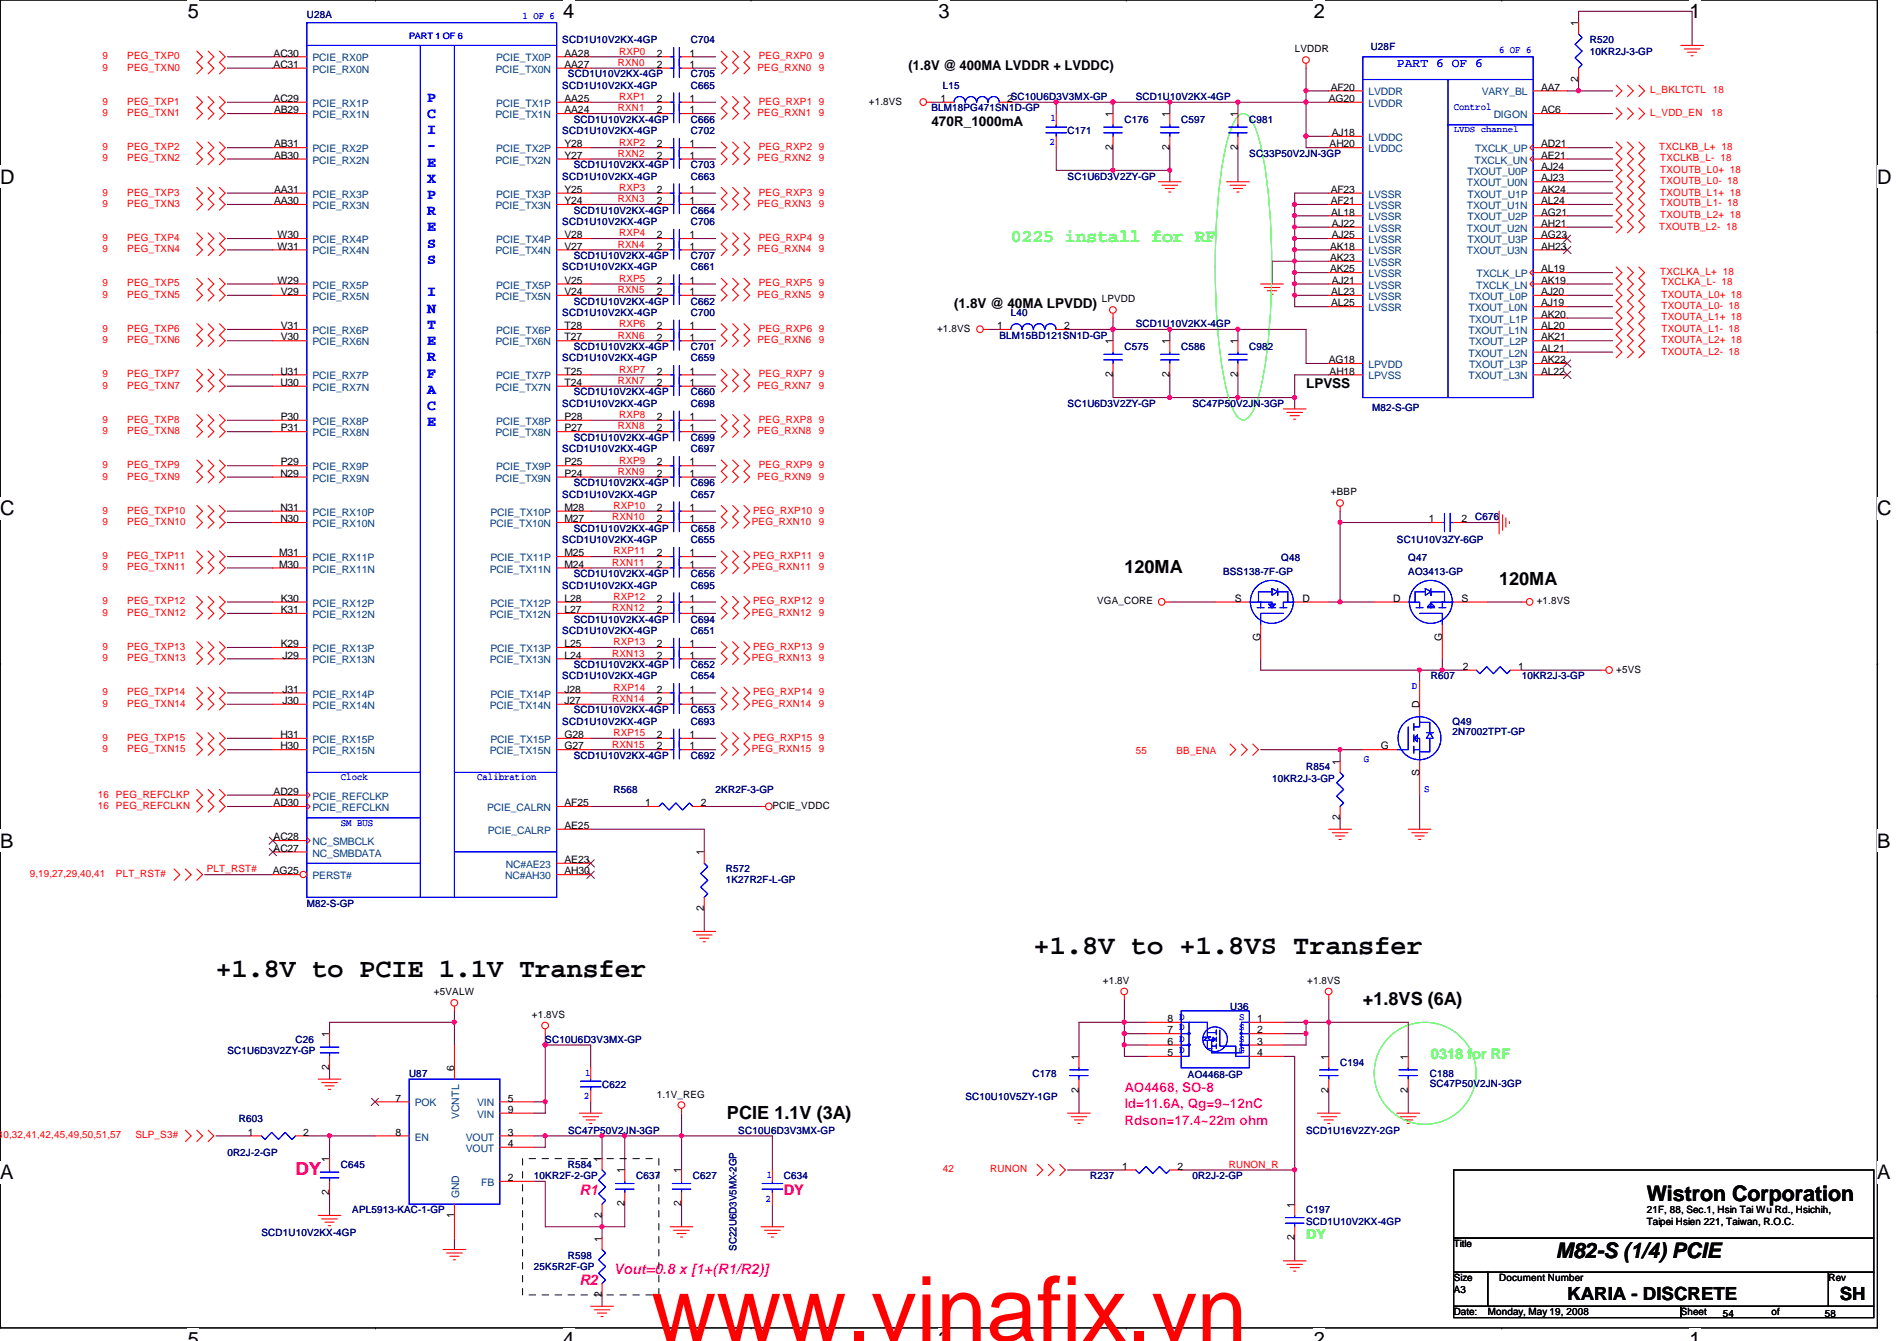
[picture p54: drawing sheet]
<svg xmlns="http://www.w3.org/2000/svg" width="297mm" height="210mm" viewBox="0 0 297 210" stroke-linecap="round" stroke-linejoin="round" font-family="sans-serif">
<defs><g id="words">
<text font-size="14.1" fill="#f00" x="102" y="209.9">www.vinafix.vn</text>
<g font-size="4.2">
<text x="161.8" y="149.4">+1.8V to +1.8VS Transfer</text>
<text x="33.8" y="152.9">+1.8V to PCIE 1.1V Transfer</text>
</g>
<g font-size="3.3">
<text x="257.8" y="188">Wistron Corporation</text>
<text x="243.6" y="196.8">M82-S (1/4) PCIE</text>
</g>
<g font-size="3.1">
<text x="29.4" y="2.8">5</text>
<text x="88.2" y="2.8">4</text>
<text x="147" y="2.8">3</text>
<text x="205.7" y="2.8">2</text>
<text x="264.5" y="2.8">1</text>
<text x="0" y="28.7">D</text>
<text x="294" y="28.7">D</text>
<text x="0" y="80.7">C</text>
<text x="294" y="80.7">C</text>
<text x="0" y="132.7">B</text>
<text x="294" y="132.7">B</text>
<text x="0" y="184.6">A</text>
<text x="294" y="184.6">A</text>
<text x="29.4" y="210.7">5</text>
<text x="88.2" y="210.7">4</text>
<text x="147" y="210.7">3</text>
<text x="205.7" y="210.7">2</text>
<text x="264.5" y="210.7">1</text>
</g>
<text font-size="2.8" fill="#0f0" x="158.3" y="37.9">0225 install for RF</text>
<g font-size="2.8">
<text x="176.1" y="89.7">120MA</text>
<text x="234.7" y="91.5">120MA</text>
<text x="213.4" y="157.3">+1.8VS (6A)</text>
<text x="113.8" y="175.1">PCIE 1.1V (3A)</text>
<text x="245.4" y="203.5">KARIA - DISCRETE</text>
<text x="288.1" y="203.5">SH</text>
</g>
<text font-size="2.8" fill="#ff007f" x="46.3" y="184">DY</text>
<g font-size="2.3" fill="#00f">
<text x="66.9" y="15.9">P</text>
<text x="66.9" y="18.5">C</text>
<text x="66.9" y="21">I</text>
<text x="66.9" y="23.5">-</text>
<text x="66.9" y="26.1">E</text>
<text x="66.9" y="28.6">X</text>
<text x="66.9" y="31.2">P</text>
<text x="66.9" y="33.7">R</text>
<text x="66.9" y="36.2">E</text>
<text x="66.9" y="38.8">S</text>
<text x="66.9" y="41.3">S</text>
<text x="66.9" y="46.4">I</text>
<text x="66.9" y="48.9">N</text>
<text x="66.9" y="51.5">T</text>
<text x="66.9" y="54">E</text>
<text x="66.9" y="56.6">R</text>
<text x="66.9" y="59.1">F</text>
<text x="66.9" y="61.6">A</text>
<text x="66.9" y="64.2">C</text>
<text x="66.9" y="66.7">E</text>
</g>
<text font-size="2.3" fill="#0f0" x="224.1" y="165.7">0318 for RF</text>
<g font-size="2.3" fill="#ff007f">
<text x="90.7" y="187">R1</text>
<text x="122.7" y="187">DY</text>
<text x="90.7" y="201.2">R2</text>
</g>
<text font-size="2.3" fill="#f0f" x="96.1" y="199.4">Vout=0.8 x [1+(R1/R2)]</text>
<g font-size="2.1">
<text x="142.3" y="10.9">(1.8V @ 400MA LVDDR + LVDDC)</text>
<text x="145.8" y="19.8">470R_1000mA</text>
<text x="149.4" y="48.2">(1.8V @ 40MA LPVDD)</text>
<text x="204.5" y="60.7">LPVSS</text>
</g>
<g font-size="2.1" fill="#f0f">
<text x="176.1" y="170.9">AO4468, SO-8</text>
<text x="176.1" y="173.5">Id=11.6A, Qg=9~12nC</text>
<text x="176.1" y="176.1">Rdson=17.4~22m ohm</text>
</g>
<text font-size="2.1" fill="#0f0" x="204.5" y="194">DY</text>
<text font-size="1.9" fill="#00f" x="218.7" y="10.4">PART 6 OF 6</text>
<g font-size="1.6" fill="#00007f">
<text x="48" y="2.9">U28A</text>
<text x="88.1" y="6.8">SCD1U10V2KX-4GP</text>
<text x="108.2" y="6.8">C704</text>
<text x="214.6" y="7.8">U28F</text>
<text x="249" y="6.8">R520</text>
<text x="249" y="8.6">10KR2J-3-GP</text>
<text x="88.1" y="13.9">SCD1U10V2KX-4GP</text>
<text x="88.9" y="12.1">SCD1U10V2KX-4GP</text>
<text x="108.2" y="12.1">C705</text>
<text x="108.2" y="13.9">C665</text>
<text x="145.8" y="17.4">BLM18PG471SN1D-GP</text>
<text x="147.6" y="13.9">L15</text>
<text x="177.8" y="15.7">SCD1U10V2KX-4GP</text>
<text x="88.1" y="21">SCD1U10V2KX-4GP</text>
<text x="89.8" y="19.2">SCD1U10V2KX-4GP</text>
<text x="108.2" y="21">C702</text>
<text x="108.2" y="19.2">C666</text>
<text x="167.2" y="21">C171</text>
<text x="176.1" y="19.2">C176</text>
<text x="185" y="19.2">C597</text>
<text x="195.6" y="19.2">C981</text>
<text x="88.1" y="28.1">SCD1U10V2KX-4GP</text>
<text x="89.8" y="26.3">SCD1U10V2KX-4GP</text>
<text x="108.2" y="28.1">C663</text>
<text x="108.2" y="26.3">C703</text>
<text x="167.2" y="28.1">SC1U6D3V2ZY-GP</text>
<text x="195.6" y="24.6">SC33P50V2JN-3GP</text>
<text x="88.1" y="35.2">SCD1U10V2KX-4GP</text>
<text x="89.8" y="33.4">SCD1U10V2KX-4GP</text>
<text x="108.2" y="33.4">C664</text>
<text x="108.2" y="35.2">C706</text>
<text x="89.8" y="40.6">SCD1U10V2KX-4GP</text>
<text x="108.2" y="40.6">C707</text>
<text x="88.1" y="42.3">SCD1U10V2KX-4GP</text>
<text x="89.8" y="47.7">SCD1U10V2KX-4GP</text>
<text x="108.2" y="47.7">C662</text>
<text x="108.2" y="42.3">C661</text>
<text x="88.1" y="49.4">SCD1U10V2KX-4GP</text>
<text x="108.2" y="49.4">C700</text>
<text x="156.5" y="53">BLM15BD121SN1D-GP</text>
<text x="158.3" y="49.4">L40</text>
<text x="177.8" y="51.2">SCD1U10V2KX-4GP</text>
<text x="88.1" y="56.6">SCD1U10V2KX-4GP</text>
<text x="89.8" y="54.8">SCD1U10V2KX-4GP</text>
<text x="108.2" y="56.6">C659</text>
<text x="108.2" y="54.8">C701</text>
<text x="176.1" y="54.8">C575</text>
<text x="185" y="54.8">C586</text>
<text x="195.6" y="54.8">C982</text>
<text x="88.1" y="63.7">SCD1U10V2KX-4GP</text>
<text x="89.8" y="61.9">SCD1U10V2KX-4GP</text>
<text x="108.2" y="63.7">C698</text>
<text x="108.2" y="61.9">C660</text>
<text x="167.2" y="63.7">SC1U6D3V2ZY-GP</text>
<text x="186.7" y="63.7">SC47P50V2JN-3GP</text>
<text x="214.8" y="64.4">M82-S-GP</text>
<text x="88.1" y="70.8">SCD1U10V2KX-4GP</text>
<text x="89.8" y="69">SCD1U10V2KX-4GP</text>
<text x="108.2" y="70.8">C697</text>
<text x="108.2" y="69">C699</text>
<text x="88.1" y="77.9">SCD1U10V2KX-4GP</text>
<text x="89.8" y="76.1">SCD1U10V2KX-4GP</text>
<text x="108.2" y="77.9">C657</text>
<text x="108.2" y="76.1">C696</text>
<text x="89.8" y="83.2">SCD1U10V2KX-4GP</text>
<text x="108.2" y="83.2">C658</text>
<text x="231" y="81.4">C676</text>
<text x="88.1" y="85">SCD1U10V2KX-4GP</text>
<text x="108.2" y="85">C655</text>
<text x="200.6" y="87.8">Q48</text>
<text x="218.7" y="85">SC1U10V3ZY-6GP</text>
<text x="220.5" y="87.8">Q47</text>
<text x="88.1" y="92.1">SCD1U10V2KX-4GP</text>
<text x="89.8" y="90.3">SCD1U10V2KX-4GP</text>
<text x="108.2" y="90.3">C656</text>
<text x="108.2" y="92.1">C695</text>
<text x="191.5" y="90">BSS138-7F-GP</text>
<text x="220.5" y="90">AO3413-GP</text>
<text x="88.1" y="99.2">SCD1U10V2KX-4GP</text>
<text x="89.8" y="97.5">SCD1U10V2KX-4GP</text>
<text x="108.2" y="99.2">C651</text>
<text x="108.2" y="97.5">C694</text>
<text x="88.1" y="106.3">SCD1U10V2KX-4GP</text>
<text x="89.8" y="104.6">SCD1U10V2KX-4GP</text>
<text x="108.2" y="106.3">C654</text>
<text x="108.2" y="104.6">C652</text>
<text x="224.1" y="106.3">R607</text>
<text x="238.3" y="106.3">10KR2J-3-GP</text>
<text x="88.1" y="113.5">SCD1U10V2KX-4GP</text>
<text x="89.8" y="111.7">SCD1U10V2KX-4GP</text>
<text x="108.2" y="111.7">C653</text>
<text x="108.2" y="113.5">C693</text>
<text x="227.5" y="113.5">Q49</text>
<text x="89.8" y="118.8">SCD1U10V2KX-4GP</text>
<text x="108.2" y="118.8">C692</text>
<text x="227.5" y="115.1">2N7002TPT-GP</text>
<text x="96.1" y="124.1">R568</text>
<text x="112.1" y="124.1">2KR2F-3-GP</text>
<text x="199.2" y="122.3">10KR2J-3-GP</text>
<text x="204.5" y="120.6">R854</text>
<text x="113.7" y="136.6">R572</text>
<text x="48" y="141.9">M82-S-GP</text>
<text x="113.7" y="138.2">1K27R2F-L-GP</text>
<text x="192.6" y="158.1">U36</text>
<text x="35.6" y="165">SC1U6D3V2ZY-GP</text>
<text x="46.3" y="163.2">C26</text>
<text x="85.4" y="163.2">SC10U6D3V3MX-GP</text>
<text x="209.8" y="166.8">C194</text>
<text x="64" y="168.6">U87</text>
<text x="94.3" y="170.3">C622</text>
<text x="151.2" y="172.1">SC10U10V5ZY-1GP</text>
<text x="161.7" y="168.6">C178</text>
<text x="186" y="168.7">AO4468-GP</text>
<text x="223.9" y="168.6">C188</text>
<text x="223.9" y="170.2">SC47P50V2JN-3GP</text>
<text x="37.4" y="175.7">R603</text>
<text x="88.9" y="177.5">SC47P50V2JN-3GP</text>
<text x="115.6" y="177.5">SC10U6D3V3MX-GP</text>
<text x="204.5" y="177.5">SCD1U16V2ZY-2GP</text>
<text x="35.6" y="181">0R2J-2-GP</text>
<text x="53.4" y="182.8">C645</text>
<text x="83.6" y="184.6">10KR2F-2-GP</text>
<text x="88.9" y="182.8">R584</text>
<text x="99.6" y="184.6">C637</text>
<text x="108.5" y="184.6">C627</text>
<text x="122.7" y="184.6">C634</text>
<text x="170.7" y="184.6">R237</text>
<text x="186.7" y="184.6">0R2J-2-GP</text>
<text x="55.2" y="189.9">APL5913-KAC-1-GP</text>
<text x="204.5" y="189.9">C197</text>
<text x="204.5" y="191.7">SCD1U10V2KX-4GP</text>
<text x="40.9" y="193.5">SCD1U10V2KX-4GP</text>
<text x="88.9" y="197">R598</text>
<text x="115.3" y="195.7" transform="rotate(-90 115.3 195.7)">SC22U6D3V5MX-2GP</text>
<text x="83.6" y="198.8">25K5R2F-GP</text>
</g>
<g font-size="1.6" fill="#00f">
<text x="81.8" y="3">1 OF 6</text>
<text x="234.7" y="8.3">6 OF 6</text>
<text x="227.6" y="17.2">Control</text>
<text x="164.3" y="22.7">2</text>
<text x="164.5" y="19">1</text>
<text x="221.1" y="107.9">D</text>
<text x="213.6" y="119.3">G</text>
<text x="53.4" y="122.1">Clock</text>
<text x="74.7" y="122.1">Calibration</text>
<text x="223" y="123.9">S</text>
<text x="53.4" y="129.2">SM BUS</text>
<text x="184.6" y="161.2">D</text>
<text x="184.6" y="159.6">D</text>
<text x="194" y="159.6">S</text>
<text x="194" y="161.2">S</text>
<text x="184.6" y="164.8">D</text>
<text x="184.6" y="163">D</text>
<text x="194" y="163">S</text>
<text x="194" y="164.8">G</text>
<text x="91.4" y="172.1">2</text>
<text x="91.6" y="168.4">1</text>
<text x="120.1" y="184.4">1</text>
<text x="119.9" y="188.1">2</text>
</g>
<g font-size="1.6">
<text x="247.1" y="4.1" transform="rotate(-90 247.1 4.1)">1</text>
<text x="42.8" y="8.8">AC30</text>
<text x="42.8" y="10.6">AC31</text>
<text x="88.4" y="8.8">AA28</text>
<text x="88.4" y="10.6">AA27</text>
<text x="102.8" y="8.8">2</text>
<text x="102.8" y="10.6">2</text>
<text x="107.9" y="8.8">1</text>
<text x="107.9" y="10.6">1</text>
<text x="202.7" y="8.2">LVDDR</text>
<text x="42.8" y="16">AC29</text>
<text x="42.9" y="17.7">AB29</text>
<text x="88.4" y="16">AA25</text>
<text x="88.4" y="17.7">AA24</text>
<text x="102.8" y="17.7">2</text>
<text x="102.8" y="16">2</text>
<text x="107.9" y="17.7">1</text>
<text x="107.9" y="16">1</text>
<text x="136.1" y="16.4">+1.8VS</text>
<text x="147.3" y="16">1</text>
<text x="157.7" y="16">2SC10U6D3V3MX-GP</text>
<text x="208.1" y="16">AG20</text>
<text x="208.4" y="14.2">AF20</text>
<text x="241.3" y="17.7">AC6</text>
<text x="241.3" y="14.2">AA7</text>
<text x="247.1" y="12.8" transform="rotate(-90 247.1 12.8)">2</text>
<text x="42.9" y="23.1">AB31</text>
<text x="88.4" y="23.1">Y28</text>
<text x="102.8" y="23.1">2</text>
<text x="107.9" y="23.1">1</text>
<text x="174.2" y="23.5" transform="rotate(-90 174.2 23.5)">2</text>
<text x="174.2" y="18.3" transform="rotate(-90 174.2 18.3)">1</text>
<text x="183.1" y="23.5" transform="rotate(-90 183.1 23.5)">2</text>
<text x="183.1" y="18.3" transform="rotate(-90 183.1 18.3)">1</text>
<text x="193.8" y="23.5" transform="rotate(-90 193.8 23.5)">2</text>
<text x="193.8" y="18.3" transform="rotate(-90 193.8 18.3)">1</text>
<text x="208.2" y="23.1">AH20</text>
<text x="208.5" y="21.3">AJ18</text>
<text x="241.3" y="23.1">AD21</text>
<text x="42.9" y="24.8">AB30</text>
<text x="88.4" y="24.8">Y27</text>
<text x="102.8" y="24.8">2</text>
<text x="107.9" y="24.8">1</text>
<text x="241.3" y="26.6">AJ24</text>
<text x="241.3" y="28.4">AJ23</text>
<text x="241.3" y="24.8">AE21</text>
<text x="42.9" y="30.2">AA31</text>
<text x="42.9" y="32">AA30</text>
<text x="88.4" y="30.2">Y25</text>
<text x="88.4" y="32">Y24</text>
<text x="102.8" y="32">2</text>
<text x="102.8" y="30.2">2</text>
<text x="107.9" y="32">1</text>
<text x="107.9" y="30.2">1</text>
<text x="208.4" y="30.2">AF23</text>
<text x="208.4" y="32">AF21</text>
<text x="208.4" y="33.7">AL18</text>
<text x="208.5" y="35.5">AJ22</text>
<text x="241.3" y="33.7">AG21</text>
<text x="241.3" y="30.2">AK24</text>
<text x="241.3" y="35.5">AH21</text>
<text x="241.3" y="32">AL24</text>
<text x="43.4" y="37.3">W30</text>
<text x="43.4" y="39.1">W31</text>
<text x="88.4" y="37.3">V28</text>
<text x="88.4" y="39.1">V27</text>
<text x="102.8" y="39.1">2</text>
<text x="102.8" y="37.3">2</text>
<text x="107.9" y="39.1">1</text>
<text x="107.9" y="37.3">1</text>
<text x="208.3" y="39.1">AK18</text>
<text x="208.3" y="40.9">AK23</text>
<text x="208.5" y="37.3">AJ25</text>
<text x="241.3" y="37.3">AG23</text>
<text x="241.3" y="39.1">AH23</text>
<text x="43.4" y="44.4">W29</text>
<text x="44" y="46.2">V29</text>
<text x="88.4" y="44.4">V25</text>
<text x="88.4" y="46.2">V24</text>
<text x="102.8" y="46.2">2</text>
<text x="102.8" y="44.4">2</text>
<text x="107.9" y="46.2">1</text>
<text x="107.9" y="44.4">1</text>
<text x="172.5" y="47.3">LPVDD</text>
<text x="208.3" y="42.6">AK25</text>
<text x="208.4" y="46.2">AL23</text>
<text x="208.4" y="48">AL25</text>
<text x="208.5" y="44.4">AJ21</text>
<text x="241.3" y="46.2">AJ20</text>
<text x="241.3" y="42.6">AL19</text>
<text x="241.3" y="48">AJ19</text>
<text x="241.3" y="44.4">AK19</text>
<text x="44" y="51.5">V31</text>
<text x="44" y="53.3">V30</text>
<text x="88.4" y="51.5">T28</text>
<text x="88.4" y="53.3">T27</text>
<text x="102.8" y="51.5">2</text>
<text x="102.8" y="53.3">2</text>
<text x="107.9" y="51.5">1</text>
<text x="107.9" y="53.3">1</text>
<text x="146.7" y="51.9">+1.8VS</text>
<text x="156.2" y="51.5">1</text>
<text x="166.6" y="51.5">2</text>
<text x="174.2" y="53.9" transform="rotate(-90 174.2 53.9)">1</text>
<text x="183.1" y="53.9" transform="rotate(-90 183.1 53.9)">1</text>
<text x="193.8" y="53.9" transform="rotate(-90 193.8 53.9)">1</text>
<text x="241.3" y="49.7">AK20</text>
<text x="241.3" y="53.3">AK21</text>
<text x="241.3" y="51.5">AL20</text>
<text x="43.9" y="58.6">U31</text>
<text x="88.4" y="58.6">T25</text>
<text x="102.8" y="58.6">2</text>
<text x="107.9" y="58.6">1</text>
<text x="174.2" y="59" transform="rotate(-90 174.2 59)">2</text>
<text x="183.1" y="59" transform="rotate(-90 183.1 59)">2</text>
<text x="193.8" y="59" transform="rotate(-90 193.8 59)">2</text>
<text x="208.1" y="56.9">AG18</text>
<text x="208.2" y="58.6">AH18</text>
<text x="241.3" y="56.9">AK22</text>
<text x="241.3" y="55.1">AL21</text>
<text x="241.3" y="58.6">AL22</text>
<text x="43.9" y="60.4">U30</text>
<text x="44" y="65.7">P30</text>
<text x="88.4" y="65.7">P28</text>
<text x="88.4" y="60.4">T24</text>
<text x="102.8" y="65.7">2</text>
<text x="102.8" y="60.4">2</text>
<text x="107.9" y="65.7">1</text>
<text x="107.9" y="60.4">1</text>
<text x="44" y="67.5">P31</text>
<text x="88.4" y="67.5">P27</text>
<text x="102.8" y="67.5">2</text>
<text x="107.9" y="67.5">1</text>
<text x="43.9" y="74.6">N29</text>
<text x="44" y="72.9">P29</text>
<text x="88.4" y="72.9">P25</text>
<text x="88.4" y="74.6">P24</text>
<text x="102.8" y="72.9">2</text>
<text x="102.8" y="74.6">2</text>
<text x="107.9" y="72.9">1</text>
<text x="107.9" y="74.6">1</text>
<text x="208.4" y="77.6">+BBP</text>
<text x="43.9" y="80">N31</text>
<text x="43.9" y="81.7">N30</text>
<text x="88.4" y="80">M28</text>
<text x="88.4" y="81.7">M27</text>
<text x="102.8" y="81.7">2</text>
<text x="102.8" y="80">2</text>
<text x="107.9" y="81.7">1</text>
<text x="107.9" y="80">1</text>
<text x="223.7" y="81.7">1</text>
<text x="228.9" y="81.7">2</text>
<text x="43.7" y="87.1">M31</text>
<text x="43.7" y="88.9">M30</text>
<text x="88.4" y="87.1">M25</text>
<text x="88.4" y="88.9">M24</text>
<text x="102.8" y="87.1">2</text>
<text x="102.8" y="88.9">2</text>
<text x="107.9" y="87.1">1</text>
<text x="107.9" y="88.9">1</text>
<text x="44" y="94.2">K30</text>
<text x="44" y="96">K31</text>
<text x="88.4" y="94.2">L28</text>
<text x="88.4" y="96">L27</text>
<text x="102.8" y="94.2">2</text>
<text x="102.8" y="96">2</text>
<text x="107.9" y="94.2">1</text>
<text x="107.9" y="96">1</text>
<text x="171.8" y="94.6">VGA_CORE</text>
<text x="193.3" y="94.2">S</text>
<text x="204" y="94.2">D</text>
<text x="218.1" y="94.2">D</text>
<text x="228.9" y="94.2">S</text>
<text x="240.6" y="94.6">+1.8VS</text>
<text x="44" y="101.3">K29</text>
<text x="88.4" y="101.3">L25</text>
<text x="102.8" y="101.3">2</text>
<text x="107.9" y="101.3">1</text>
<text x="197.4" y="100.3" transform="rotate(-90 197.4 100.3)">G</text>
<text x="225.8" y="100.3" transform="rotate(-90 225.8 100.3)">G</text>
<text x="44.2" y="103.1">J29</text>
<text x="88.4" y="103.1">L24</text>
<text x="102.8" y="103.1">2</text>
<text x="107.9" y="103.1">1</text>
<text x="229.1" y="104.9">2</text>
<text x="237.7" y="104.9">1</text>
<text x="253.1" y="105.3">+5VS</text>
<text x="44.2" y="108.4">J31</text>
<text x="44.2" y="110.2">J30</text>
<text x="88.4" y="108.4">J28</text>
<text x="88.4" y="110.2">J27</text>
<text x="102.8" y="110.2">2</text>
<text x="102.8" y="108.4">2</text>
<text x="107.9" y="110.2">1</text>
<text x="107.9" y="108.4">1</text>
<text x="222.2" y="110.8" transform="rotate(-90 222.2 110.8)">D</text>
<text x="43.9" y="115.5">H31</text>
<text x="43.9" y="117.3">H30</text>
<text x="88.4" y="115.5">G28</text>
<text x="88.4" y="117.3">G27</text>
<text x="102.8" y="115.5">2</text>
<text x="102.8" y="117.3">2</text>
<text x="107.9" y="115.5">1</text>
<text x="107.9" y="117.3">1</text>
<text x="209.8" y="119.7" transform="rotate(-90 209.8 119.7)">1</text>
<text x="216.2" y="117.3">G</text>
<text x="42.8" y="124.4">AD29</text>
<text x="222.2" y="121.5" transform="rotate(-90 222.2 121.5)">S</text>
<text x="42.8" y="126.2">AD30</text>
<text x="42.8" y="131.5">AC28</text>
<text x="88.4" y="129.8">AE25</text>
<text x="88.4" y="126.2">AF25</text>
<text x="101" y="126.2">1</text>
<text x="109.7" y="126.2">2</text>
<text x="120.9" y="126.6">PCIE_VDDC</text>
<text x="209.8" y="128.4" transform="rotate(-90 209.8 128.4)">2</text>
<text x="42.7" y="136.9">AG25</text>
<text x="42.8" y="133.3">AC27</text>
<text x="88.4" y="135.1">AE23</text>
<text x="88.4" y="136.9">AH30</text>
<text x="110.2" y="133.9" transform="rotate(-90 110.2 133.9)">1</text>
<text x="110.2" y="142.6" transform="rotate(-90 110.2 142.6)">2</text>
<text x="67.9" y="155.8">+5VALW</text>
<text x="172.7" y="154">+1.8V</text>
<text x="204.7" y="154">+1.8VS</text>
<text x="83.3" y="159.3">+1.8VS</text>
<text x="182.8" y="161.8">7</text>
<text x="182.8" y="160">8 D</text>
<text x="196.8" y="160">1</text>
<text x="196.8" y="161.8">2</text>
<text x="51.6" y="167.5" transform="rotate(-90 51.6 167.5)">2</text>
<text x="51.6" y="162.3" transform="rotate(-90 51.6 162.3)">1</text>
<text x="71.1" y="167.7" transform="rotate(-90 71.1 167.7)">6</text>
<text x="168.9" y="165.9" transform="rotate(-90 168.9 165.9)">1</text>
<text x="182.8" y="165.3">5</text>
<text x="182.8" y="163.5">6</text>
<text x="196.8" y="163.5">3</text>
<text x="196.8" y="165.3">4</text>
<text x="208" y="165.9" transform="rotate(-90 208 165.9)">1</text>
<text x="220.5" y="165.9" transform="rotate(-90 220.5 165.9)">1</text>
<text x="61.9" y="172.4">7</text>
<text x="79.5" y="172.4">5</text>
<text x="102.8" y="171.8">1.1V_REG</text>
<text x="168.9" y="171" transform="rotate(-90 168.9 171)">2</text>
<text x="208" y="171" transform="rotate(-90 208 171)">2</text>
<text x="220.5" y="171" transform="rotate(-90 220.5 171)">2</text>
<text x="38.8" y="177.8">1</text>
<text x="47.5" y="177.8">2</text>
<text x="61.9" y="177.8">8</text>
<text x="79.5" y="174.2">9</text>
<text x="79.5" y="177.8">3</text>
<text x="79.5" y="179.5">4</text>
<text x="51.6" y="181.9" transform="rotate(-90 51.6 181.9)">1</text>
<text x="79.5" y="184.9">2</text>
<text x="94.2" y="181.9" transform="rotate(-90 94.2 181.9)">1</text>
<text x="97.8" y="183.7" transform="rotate(-90 97.8 183.7)">1</text>
<text x="106.7" y="183.7" transform="rotate(-90 106.7 183.7)">1</text>
<text x="175.7" y="183.1">1</text>
<text x="184.4" y="183.1">2</text>
<text x="51.6" y="187" transform="rotate(-90 51.6 187)">2</text>
<text x="71.1" y="190.6" transform="rotate(-90 71.1 190.6)">1</text>
<text x="94.2" y="190.6" transform="rotate(-90 94.2 190.6)">2</text>
<text x="97.8" y="188.8" transform="rotate(-90 97.8 188.8)">2</text>
<text x="106.7" y="188.8" transform="rotate(-90 106.7 188.8)">2</text>
<text x="202.7" y="189" transform="rotate(-90 202.7 189)">1</text>
<text x="257.8" y="189.9">21F, 88, Sec.1, Hsin Tai Wu Rd., Hsichih,</text>
<text x="257.8" y="191.7">Taipei Hsien 221, Taiwan, R.O.C.</text>
<text x="94.2" y="194.4" transform="rotate(-90 94.2 194.4)">1</text>
<text x="202.7" y="194.1" transform="rotate(-90 202.7 194.1)">2</text>
<text x="227.6" y="195.2">Title</text>
<text x="94.2" y="203" transform="rotate(-90 94.2 203)">2</text>
<text x="227.6" y="200.6">Size</text>
<text x="227.6" y="202.4">A3</text>
<text x="234.7" y="200.6">Document Number</text>
<text x="286.3" y="200.6">Rev</text>
<text x="227.6" y="205.9">Date:</text>
<text x="233" y="205.9">Monday, May 19, 2008</text>
<text x="263.2" y="205.9">Sheet</text>
<text x="269.7" y="206.1">54</text>
<text x="277.4" y="205.9">of</text>
<text x="285.7" y="206.1">58</text>
</g>
<g font-size="1.6" fill="#f00">
<text x="16" y="9.3">9</text>
<text x="16" y="11">9</text>
<text x="19.9" y="9.3">PEG_TXP0</text>
<text x="19.9" y="11">PEG_TXN0</text>
<text x="96.7" y="10.3">RXN0</text>
<text x="96.9" y="8.6">RXP0</text>
<text x="118.6" y="11">PEG_RXN0</text>
<text x="118.8" y="9.3">PEG_RXP0 9</text>
<text x="128.2" y="11">9</text>
<text x="16" y="16.4">9</text>
<text x="19.9" y="16.4">PEG_TXP1</text>
<text x="96.7" y="17.4">RXN1</text>
<text x="96.9" y="15.7">RXP1</text>
<text x="118.8" y="16.4">PEG_RXP1 9</text>
<text x="258.4" y="14.6">L_BKLTCTL 18</text>
<text x="16" y="23.5">9</text>
<text x="16" y="18.2">9</text>
<text x="19.9" y="23.5">PEG_TXP2</text>
<text x="19.9" y="18.2">PEG_TXN1</text>
<text x="96.9" y="22.8">RXP2</text>
<text x="118.6" y="18.2">PEG_RXN1</text>
<text x="118.8" y="23.5">PEG_RXP2 9</text>
<text x="128.2" y="18.2">9</text>
<text x="258.4" y="18.2">L_VDD_EN</text>
<text x="259.8" y="23.5">TXCLKB_L+ 18</text>
<text x="268" y="18.2">18</text>
<text x="16" y="25.3">9</text>
<text x="19.9" y="25.3">PEG_TXN2</text>
<text x="96.7" y="24.6">RXN2</text>
<text x="96.9" y="29.9">RXP3</text>
<text x="118.6" y="25.3">PEG_RXN2</text>
<text x="128.2" y="25.3">9</text>
<text x="260" y="27.1">TXOUTB_L0+ 18</text>
<text x="260" y="28.8">TXOUTB_L0- 18</text>
<text x="260" y="25.3">TXCLKB_L- 18</text>
<text x="16" y="30.6">9</text>
<text x="16" y="32.4">9</text>
<text x="19.9" y="30.6">PEG_TXP3</text>
<text x="19.9" y="32.4">PEG_TXN3</text>
<text x="96.7" y="31.7">RXN3</text>
<text x="118.6" y="32.4">PEG_RXN3</text>
<text x="118.8" y="30.6">PEG_RXP3 9</text>
<text x="128.2" y="32.4">9</text>
<text x="259.8" y="35.9">TXOUTB_L2- 18</text>
<text x="260" y="30.6">TXOUTB_L1+ 18</text>
<text x="260" y="34.2">TXOUTB_L2+ 18</text>
<text x="260" y="32.2">TXOUTB_L1- 18</text>
<text x="16" y="37.7">9</text>
<text x="16" y="39.5">9</text>
<text x="19.9" y="37.7">PEG_TXP4</text>
<text x="19.9" y="39.5">PEG_TXN4</text>
<text x="96.7" y="38.8">RXN4</text>
<text x="96.9" y="37">RXP4</text>
<text x="118.6" y="39.5">PEG_RXN4</text>
<text x="118.8" y="37.7">PEG_RXP4 9</text>
<text x="128.2" y="39.5">9</text>
<text x="16" y="44.8">9</text>
<text x="16" y="46.6">9</text>
<text x="19.9" y="44.8">PEG_TXP5</text>
<text x="19.9" y="46.6">PEG_TXN5</text>
<text x="96.7" y="45.9">RXN5</text>
<text x="96.9" y="44.1">RXP5</text>
<text x="118.6" y="46.6">PEG_RXN5</text>
<text x="118.8" y="44.8">PEG_RXP5 9</text>
<text x="128.2" y="46.6">9</text>
<text x="260" y="43.1">TXCLKA_L+ 18</text>
<text x="260.2" y="46.6">TXOUTA_L0+ 18</text>
<text x="260.2" y="44.7">TXCLKA_L- 18</text>
<text x="16" y="51.9">9</text>
<text x="16" y="53.7">9</text>
<text x="19.9" y="51.9">PEG_TXP6</text>
<text x="19.9" y="53.7">PEG_TXN6</text>
<text x="96.7" y="53">RXN6</text>
<text x="96.9" y="51.2">RXP6</text>
<text x="118.6" y="53.7">PEG_RXN6</text>
<text x="118.8" y="51.9">PEG_RXP6 9</text>
<text x="128.2" y="53.7">9</text>
<text x="260.2" y="50.2">TXOUTA_L1+ 18</text>
<text x="260.2" y="53.7">TXOUTA_L2+ 18</text>
<text x="260.2" y="48.4">TXOUTA_L0- 18</text>
<text x="260.2" y="51.9">TXOUTA_L1- 18</text>
<text x="16" y="59.1">9</text>
<text x="19.9" y="59.1">PEG_TXP7</text>
<text x="96.9" y="58.3">RXP7</text>
<text x="118.8" y="59.1">PEG_RXP7 9</text>
<text x="260.2" y="55.5">TXOUTA_L2- 18</text>
<text x="16" y="60.8">9</text>
<text x="19.9" y="60.8">PEG_TXN7</text>
<text x="96.7" y="60.1">RXN7</text>
<text x="96.9" y="65.4">RXP8</text>
<text x="118.6" y="60.8">PEG_RXN7</text>
<text x="128.2" y="60.8">9</text>
<text x="16" y="66.2">9</text>
<text x="16" y="67.9">9</text>
<text x="19.9" y="66.2">PEG_TXP8</text>
<text x="19.9" y="67.9">PEG_TXN8</text>
<text x="96.7" y="67.2">RXN8</text>
<text x="118.6" y="67.9">PEG_RXN8</text>
<text x="118.8" y="66.2">PEG_RXP8 9</text>
<text x="128.2" y="67.9">9</text>
<text x="16" y="73.3">9</text>
<text x="16" y="75.1">9</text>
<text x="19.9" y="73.3">PEG_TXP9</text>
<text x="19.9" y="75.1">PEG_TXN9</text>
<text x="96.7" y="74.3">RXN9</text>
<text x="96.9" y="72.6">RXP9</text>
<text x="118.6" y="75.1">PEG_RXN9</text>
<text x="118.8" y="73.3">PEG_RXP9 9</text>
<text x="128.2" y="75.1">9</text>
<text x="16" y="80.4">9</text>
<text x="16" y="82.2">9</text>
<text x="19.9" y="80.4">PEG_TXP10</text>
<text x="19.9" y="82.2">PEG_TXN10</text>
<text x="95.8" y="81.4">RXN10</text>
<text x="96.1" y="79.7">RXP10</text>
<text x="117.7" y="82.2">PEG_RXN10</text>
<text x="117.9" y="80.4">PEG_RXP10 9</text>
<text x="128.2" y="82.2">9</text>
<text x="16" y="89.3">9</text>
<text x="16" y="87.5">9</text>
<text x="19.9" y="89.3">PEG_TXN11</text>
<text x="19.9" y="87.5">PEG_TXP11</text>
<text x="95.8" y="88.6">RXN11</text>
<text x="96.1" y="86.8">RXP11</text>
<text x="117.7" y="89.3">PEG_RXN11</text>
<text x="117.9" y="87.5">PEG_RXP11 9</text>
<text x="128.2" y="89.3">9</text>
<text x="16" y="94.6">9</text>
<text x="19.9" y="94.6">PEG_TXP12</text>
<text x="95.8" y="95.7">RXN12</text>
<text x="96.1" y="93.9">RXP12</text>
<text x="117.9" y="94.6">PEG_RXP12 9</text>
<text x="16" y="96.4">9</text>
<text x="16" y="101.7">9</text>
<text x="19.9" y="96.4">PEG_TXN12</text>
<text x="19.9" y="101.7">PEG_TXP13</text>
<text x="96.1" y="101">RXP13</text>
<text x="117.7" y="96.4">PEG_RXN12</text>
<text x="117.9" y="101.7">PEG_RXP13 9</text>
<text x="128.2" y="96.4">9</text>
<text x="16" y="103.5">9</text>
<text x="19.9" y="103.5">PEG_TXN13</text>
<text x="95.8" y="102.8">RXN13</text>
<text x="117.7" y="103.5">PEG_RXN13</text>
<text x="128.2" y="103.5">9</text>
<text x="16" y="108.8">9</text>
<text x="16" y="110.6">9</text>
<text x="19.9" y="108.8">PEG_TXP14</text>
<text x="19.9" y="110.6">PEG_TXN14</text>
<text x="95.8" y="109.9">RXN14</text>
<text x="96.1" y="108.1">RXP14</text>
<text x="117.7" y="110.6">PEG_RXN14</text>
<text x="117.9" y="108.8">PEG_RXP14 9</text>
<text x="128.2" y="110.6">9</text>
<text x="16" y="116">9</text>
<text x="16" y="117.7">9</text>
<text x="19.9" y="116">PEG_TXP15</text>
<text x="19.9" y="117.7">PEG_TXN15</text>
<text x="95.8" y="117">RXN15</text>
<text x="96.1" y="115.2">RXP15</text>
<text x="117.7" y="117.7">PEG_RXN15</text>
<text x="117.9" y="116">PEG_RXP15 9</text>
<text x="128.2" y="117.7">9</text>
<text x="177.8" y="118.1">55</text>
<text x="184.2" y="118.1">BB_ENA</text>
<text x="15.3" y="124.8">16 PEG_REFCLKP</text>
<text x="15.3" y="126.6">16 PEG_REFCLKN</text>
<text x="4.7" y="137.3">9,19,27,29,40,41</text>
<text x="18.2" y="137.3">PLT_RST#</text>
<text x="32.4" y="136.6">PLT_RST#</text>
<text x="-.8" y="178.2">,30,32,41,42,45,49,50,51,57</text>
<text x="21.2" y="178.2">SLP_S3#</text>
<text x="147.6" y="183.5">42</text>
<text x="155.1" y="183.5">RUNON</text>
<text x="192.4" y="182.8">RUNON_R</text>
</g>
<g font-size="1.6" fill="#003f7f">
<text x="48.9" y="9.6">PCIE_RX0P</text>
<text x="48.9" y="11.4">PCIE_RX0N</text>
<text x="77.6" y="11.4">PCIE_TX0N</text>
<text x="77.7" y="9.6">PCIE_TX0P</text>
<text x="48.9" y="16.7">PCIE_RX1P</text>
<text x="77.7" y="16.7">PCIE_TX1P</text>
<text x="214.3" y="14.9">LVDDR</text>
<text x="214.3" y="16.7">LVDDR</text>
<text x="232" y="14.9">VARY_BL</text>
<text x="48.9" y="18.5">PCIE_RX1N</text>
<text x="48.9" y="23.8">PCIE_RX2P</text>
<text x="77.6" y="18.5">PCIE_TX1N</text>
<text x="77.7" y="23.8">PCIE_TX2P</text>
<text x="214.3" y="22.1">LVDDC</text>
<text x="214.3" y="23.8">LVDDC</text>
<text x="231" y="23.8">TXCLK_UP</text>
<text x="233.9" y="18.5">DIGON</text>
<text x="48.9" y="25.6">PCIE_RX2N</text>
<text x="77.6" y="25.6">PCIE_TX2N</text>
<text x="229.7" y="29.2">TXOUT_U0N</text>
<text x="229.8" y="27.4">TXOUT_U0P</text>
<text x="230.9" y="25.6">TXCLK_UN</text>
<text x="48.9" y="30.9">PCIE_RX3P</text>
<text x="48.9" y="32.7">PCIE_RX3N</text>
<text x="77.6" y="32.7">PCIE_TX3N</text>
<text x="77.7" y="30.9">PCIE_TX3P</text>
<text x="214.3" y="30.9">LVSSR</text>
<text x="214.3" y="32.7">LVSSR</text>
<text x="214.3" y="34.5">LVSSR</text>
<text x="229.7" y="32.7">TXOUT_U1N</text>
<text x="229.8" y="34.5">TXOUT_U2P</text>
<text x="229.8" y="30.9">TXOUT_U1P</text>
<text x="48.9" y="38.1">PCIE_RX4P</text>
<text x="48.9" y="39.8">PCIE_RX4N</text>
<text x="77.6" y="39.8">PCIE_TX4N</text>
<text x="77.7" y="38.1">PCIE_TX4P</text>
<text x="214.3" y="39.8">LVSSR</text>
<text x="214.3" y="36.3">LVSSR</text>
<text x="214.3" y="38.1">LVSSR</text>
<text x="214.3" y="41.6">LVSSR</text>
<text x="229.7" y="39.8">TXOUT_U3N</text>
<text x="229.7" y="36.3">TXOUT_U2N</text>
<text x="229.8" y="38.1">TXOUT_U3P</text>
<text x="48.9" y="45.2">PCIE_RX5P</text>
<text x="48.9" y="46.9">PCIE_RX5N</text>
<text x="77.6" y="46.9">PCIE_TX5N</text>
<text x="77.7" y="45.2">PCIE_TX5P</text>
<text x="214.3" y="43.4">LVSSR</text>
<text x="214.3" y="45.2">LVSSR</text>
<text x="214.3" y="46.9">LVSSR</text>
<text x="230" y="46.9">TXOUT_L0P</text>
<text x="231.1" y="45.2">TXCLK_LN</text>
<text x="231.2" y="43.4">TXCLK_LP</text>
<text x="48.9" y="52.3">PCIE_RX6P</text>
<text x="77.7" y="52.3">PCIE_TX6P</text>
<text x="214.3" y="48.7">LVSSR</text>
<text x="230" y="48.7">TXOUT_L0N</text>
<text x="230" y="52.3">TXOUT_L1N</text>
<text x="230" y="50.5">TXOUT_L1P</text>
<text x="48.9" y="54.1">PCIE_RX6N</text>
<text x="48.9" y="59.4">PCIE_RX7P</text>
<text x="77.6" y="54.1">PCIE_TX6N</text>
<text x="77.7" y="59.4">PCIE_TX7P</text>
<text x="214.3" y="57.6">LPVDD</text>
<text x="214.3" y="59.4">LPVSS</text>
<text x="230" y="55.8">TXOUT_L2N</text>
<text x="230" y="59.4">TXOUT_L3N</text>
<text x="230" y="54.1">TXOUT_L2P</text>
<text x="230" y="57.6">TXOUT_L3P</text>
<text x="48.9" y="61.2">PCIE_RX7N</text>
<text x="77.6" y="61.2">PCIE_TX7N</text>
<text x="48.9" y="66.5">PCIE_RX8P</text>
<text x="48.9" y="68.3">PCIE_RX8N</text>
<text x="77.6" y="68.3">PCIE_TX8N</text>
<text x="77.7" y="66.5">PCIE_TX8P</text>
<text x="48.9" y="73.6">PCIE_RX9P</text>
<text x="48.9" y="75.4">PCIE_RX9N</text>
<text x="77.6" y="75.4">PCIE_TX9N</text>
<text x="77.7" y="73.6">PCIE_TX9P</text>
<text x="48.9" y="80.7">PCIE_RX10P</text>
<text x="48.9" y="82.5">PCIE_RX10N</text>
<text x="76.7" y="82.5">PCIE_TX10N</text>
<text x="76.8" y="80.7">PCIE_TX10P</text>
<text x="48.9" y="87.8">PCIE_RX11P</text>
<text x="48.9" y="89.6">PCIE_RX11N</text>
<text x="76.7" y="89.6">PCIE_TX11N</text>
<text x="76.8" y="87.8">PCIE_TX11P</text>
<text x="48.9" y="95">PCIE_RX12P</text>
<text x="76.8" y="95">PCIE_TX12P</text>
<text x="48.9" y="96.7">PCIE_RX12N</text>
<text x="76.7" y="96.7">PCIE_TX12N</text>
<text x="48.9" y="102.1">PCIE_RX13P</text>
<text x="48.9" y="103.8">PCIE_RX13N</text>
<text x="76.7" y="103.8">PCIE_TX13N</text>
<text x="76.8" y="102.1">PCIE_TX13P</text>
<text x="48.9" y="109.2">PCIE_RX14P</text>
<text x="48.9" y="111">PCIE_RX14N</text>
<text x="76.7" y="111">PCIE_TX14N</text>
<text x="76.8" y="109.2">PCIE_TX14P</text>
<text x="48.9" y="116.3">PCIE_RX15P</text>
<text x="48.9" y="118.1">PCIE_RX15N</text>
<text x="76.7" y="118.1">PCIE_TX15N</text>
<text x="76.8" y="116.3">PCIE_TX15P</text>
<text x="48.9" y="125.2">PCIE_REFCLKP</text>
<text x="48.9" y="127">PCIE_REFCLKN</text>
<text x="76.3" y="127">PCIE_CALRN</text>
<text x="76.4" y="130.5">PCIE_CALRP</text>
<text x="48.9" y="137.6">PERST#</text>
<text x="48.9" y="132.3">NC_SMBCLK</text>
<text x="48.9" y="134.1">NC_SMBDATA</text>
<text x="79.1" y="137.6">NC#AH30</text>
<text x="79.2" y="135.8">NC#AE23</text>
<text x="64.9" y="173.2">POK</text>
<text x="74.7" y="173.2">VIN</text>
<text x="64.9" y="178.5">EN</text>
<text x="71.9" y="175.2" transform="rotate(-90 71.9 175.2)">VCNTL</text>
<text x="72.9" y="178.5">VOUT</text>
<text x="74.7" y="175">VIN</text>
<text x="72.9" y="180.3">VOUT</text>
<text x="75.4" y="185.6">FB</text>
<text x="71.9" y="187.6" transform="rotate(-90 71.9 187.6)">GND</text>
</g>
<g font-size="1.4" fill="#00f">
<text x="64" y="6.1">PART 1 OF 6</text>
<text x="227.6" y="20.7">LVDS channel</text>
</g>
</g></defs>
<path d="M0 0h294v207.9h-294z" fill="none" stroke="#000" stroke-width=".17"/>
<g fill="#fff">
<path d="M29.4 0h1.8v3.5h-1.8z"/>
<path d="M29.4 207.9h1.8v2h-1.8z"/>
</g>
<path d="M58.8 0h.1M58.8 207.9h.1" fill="none" stroke="#000" stroke-width=".17"/>
<g fill="#fff">
<path d="M88.2 0h1.7v3.5h-1.7z"/>
<path d="M88.2 207.9h1.7v2h-1.7z"/>
</g>
<path d="M117.6 0h.1M117.6 207.9h.1" fill="none" stroke="#000" stroke-width=".17"/>
<g fill="#fff">
<path d="M147 0h1.7v3.5h-1.7z"/>
<path d="M147 207.9h1.7v2h-1.7z"/>
</g>
<path d="M176.4 0h.1M176.4 207.9h.1" fill="none" stroke="#000" stroke-width=".17"/>
<g fill="#fff">
<path d="M205.7 0h1.8v3.5h-1.8z"/>
<path d="M205.7 207.9h1.8v2h-1.8z"/>
</g>
<path d="M235.2 0h.1M235.2 207.9h.1" fill="none" stroke="#000" stroke-width=".17"/>
<g fill="#fff">
<path d="M264.5 0h1.8v3.5h-1.8z"/>
<path d="M264.5 207.9h1.8v2h-1.8z"/>
<path d="M0 26h2.3v3.4h-2.3z"/>
<path d="M294 26h2.2v3.4h-2.2z"/>
<path d="M0 77.9h2.3v3.5h-2.3z"/>
<path d="M294 77.9h2.2v3.5h-2.2z"/>
</g>
<path d="M0 51.9h.1M294 51.9h.1" fill="none" stroke="#000" stroke-width=".17"/>
<g fill="#fff">
<path d="M0 129.9h2.1v3.4h-2.1z"/>
<path d="M294 129.9h2v3.4h-2z"/>
</g>
<path d="M0 103.9h.1M294 103.9h.1" fill="none" stroke="#000" stroke-width=".17"/>
<path d="M0 103.9h.1M294 103.9h.1" fill="none" stroke="#000" stroke-width=".16"/>
<g fill="#fff">
<path d="M0 181.8h2.1v3.5h-2.1z"/>
<path d="M294 181.8h2v3.5h-2z"/>
</g>
<path d="M0 155.9h.1M294 155.9h.1" fill="none" stroke="#000" stroke-width=".17"/>
<path d="M245.4 14.2h1.8M202.7 44.4v1.8M32 136.9h10.7M92.5 126.2h8.9M92.5 129.8h17.8M110.3 126.2h8.9" fill="none" stroke="#7f003f" stroke-width=".17"/>
<circle cx="202.7" cy="44.4" r=".32" fill="#f0f"/>
<circle cx="202.7" cy="44.4" r=".32" fill="none" stroke="#f0f" stroke-width=".17"/>
<path d="M208.1 46.2h-5.4v1.8" fill="none" stroke="#7f003f" stroke-width=".17"/>
<circle cx="202.7" cy="46.2" r=".32" fill="#f0f"/>
<circle cx="202.7" cy="46.2" r=".32" fill="none" stroke="#f0f" stroke-width=".17"/>
<path d="M202.7 42.7h5.4" fill="none" stroke="#7f003f" stroke-width=".17"/>
<circle cx="202.7" cy="42.6" r=".32" fill="#f0f"/>
<circle cx="202.7" cy="42.6" r=".32" fill="none" stroke="#f0f" stroke-width=".17"/>
<path d="M202.7 32v1.8h5.4M202.7 42.7v1.7h5.4" fill="none" stroke="#7f003f" stroke-width=".17"/>
<circle cx="202.7" cy="32" r=".32" fill="#f0f"/>
<circle cx="202.7" cy="32" r=".32" fill="none" stroke="#f0f" stroke-width=".17"/>
<path d="M202.7 33.8v1.8h5.4" fill="none" stroke="#7f003f" stroke-width=".17"/>
<circle cx="202.7" cy="33.8" r=".32" fill="#f0f"/>
<circle cx="202.7" cy="33.8" r=".32" fill="none" stroke="#f0f" stroke-width=".17"/>
<path d="M202.7 37.3h5.4M202.7 40.9v1.8" fill="none" stroke="#7f003f" stroke-width=".17"/>
<circle cx="202.7" cy="37.3" r=".32" fill="#f0f"/>
<circle cx="202.7" cy="37.3" r=".32" fill="none" stroke="#f0f" stroke-width=".17"/>
<path d="M202.7 35.6v1.7" fill="none" stroke="#7f003f" stroke-width=".17"/>
<circle cx="202.7" cy="35.5" r=".32" fill="#f0f"/>
<circle cx="202.7" cy="35.5" r=".32" fill="none" stroke="#f0f" stroke-width=".17"/>
<path d="M202.7 37.3v1.8h5.4M202.7 48h5.4M202.7 40.9h5.4" fill="none" stroke="#7f003f" stroke-width=".17"/>
<circle cx="202.7" cy="40.9" r=".32" fill="#f0f"/>
<circle cx="202.7" cy="40.9" r=".32" fill="none" stroke="#f0f" stroke-width=".17"/>
<path d="M202.7 39.1v1.8" fill="none" stroke="#7f003f" stroke-width=".17"/>
<circle cx="202.7" cy="39.1" r=".32" fill="#f0f"/>
<circle cx="202.7" cy="39.1" r=".32" fill="none" stroke="#f0f" stroke-width=".17"/>
<path d="M247.2 12.4v1.8h5.3" fill="none" stroke="#7f003f" stroke-width=".17"/>
<circle cx="247.2" cy="14.2" r=".32" fill="#f0f"/>
<circle cx="247.2" cy="14.2" r=".32" fill="none" stroke="#f0f" stroke-width=".17"/>
<path d="M202.7 30.2h5.4M204.5 21.3v1.8h3.6M199.2 40.9v3.5" fill="none" stroke="#7f003f" stroke-width=".17"/>
<circle cx="204.5" cy="21.3" r=".32" fill="#f0f"/>
<circle cx="204.5" cy="21.3" r=".32" fill="none" stroke="#f0f" stroke-width=".17"/>
<g fill="none" stroke="#7f003f" stroke-width=".17">
<path d="M35.6 10.7h7.1M35.6 8.9h7.1M35.6 17.8h7.1M35.6 16h7.1M92.5 16h10.7M92.5 17.8h10.7M92.5 8.9h10.7M92.5 10.7h10.7M108.5 16h3.6M108.5 17.8h3.6M108.5 8.9h3.6M108.5 10.7h3.6"/>
<path d="M145.8 16h1.8M165.4 16h8.9M204.5 14.2v1.8h3.6M247.2 1.8v1.8M265 1.8v5.3M35.6 24.9h7.1M35.6 23.1h7.1M35.6 32h7.1M35.6 30.2h7.1M35.6 39.1h7.1M35.6 37.3h7.1M92.5 23.1h10.7"/>
<path d="M92.5 24.9h10.7M92.5 30.2h10.7M92.5 32h10.7M92.5 37.3h10.7M92.5 39.1h10.7M108.5 23.1h3.6M108.5 24.9h3.6M108.5 30.2h3.6M108.5 32h3.6M108.5 37.3h3.6M108.5 39.1h3.6M202.7 30.2v1.8h5.4"/>
<path d="M35.6 58.7h7.1M35.6 46.2h7.1M35.6 44.4h7.1M35.6 53.3h7.1M35.6 51.6h7.1M92.5 44.4h10.7M92.5 46.2h10.7M92.5 53.3h10.7M92.5 51.6h10.7M92.5 58.7h10.7M108.5 44.4h3.6M108.5 46.2h3.6"/>
<path d="M108.5 51.6h3.6M108.5 53.3h3.6M108.5 58.7h3.6M199.2 40.9h3.5M35.6 60.5h7.1M35.6 67.6h7.1M35.6 65.8h7.1M35.6 74.7h7.1M35.6 72.9h7.1M92.5 60.5h10.7M92.5 65.8h10.7M92.5 67.6h10.7"/>
<path d="M92.5 72.9h10.7M92.5 74.7h10.7M108.5 60.5h3.6M108.5 65.8h3.6M108.5 67.6h3.6M108.5 72.9h3.6M108.5 74.7h3.6M35.6 96h7.1M35.6 94.2h7.1M35.6 81.8h7.1M35.6 80h7.1M35.6 88.9h7.1"/>
<path d="M35.6 87.1h7.1M92.5 80h10.7M92.5 81.8h10.7M92.5 87.1h10.7M92.5 88.9h10.7M92.5 94.2h10.7M92.5 96h10.7M108.5 80h3.6M108.5 81.8h3.6M108.5 87.1h3.6M108.5 88.9h3.6M108.5 94.2h3.6"/>
<path d="M108.5 96h3.6M35.6 117.3h7.1M35.6 115.6h7.1M35.6 103.1h7.1M35.6 101.3h7.1M35.6 110.2h7.1M35.6 108.5h7.1M92.5 115.6h10.7M92.5 117.3h10.7M92.5 101.3h10.7M92.5 103.1h10.7M92.5 108.5h10.7"/>
<path d="M92.5 110.2h10.7M108.5 115.6h3.6M108.5 117.3h3.6M108.5 101.3h3.6M108.5 103.1h3.6M108.5 108.5h3.6M108.5 110.2h3.6M35.6 124.5h7.1M35.6 126.2h7.1"/>
</g>
<circle cx="174.3" cy="16" r=".32" fill="#f0f"/>
<circle cx="174.3" cy="16" r=".32" fill="none" stroke="#f0f" stroke-width=".17"/>
<circle cx="165.4" cy="16" r=".32" fill="#f0f"/>
<circle cx="165.4" cy="16" r=".32" fill="none" stroke="#f0f" stroke-width=".17"/>
<path d="M174.3 16h8.9M174.3 26.7h8.9" fill="none" stroke="#7f003f" stroke-width=".17"/>
<circle cx="183.1" cy="26.6" r=".32" fill="#f0f"/>
<circle cx="183.1" cy="26.6" r=".32" fill="none" stroke="#f0f" stroke-width=".17"/>
<circle cx="174.3" cy="26.6" r=".32" fill="#f0f"/>
<circle cx="174.3" cy="26.6" r=".32" fill="none" stroke="#f0f" stroke-width=".17"/>
<path d="M174.3 16v1.8M183.2 26.7v1.7" fill="none" stroke="#7f003f" stroke-width=".17"/>
<circle cx="174.3" cy="16" r=".32" fill="#f0f"/>
<circle cx="174.3" cy="16" r=".32" fill="none" stroke="#f0f" stroke-width=".17"/>
<path d="M165.4 16v1.8M183.2 16v1.8M174.3 23.1v3.6h-8.9" fill="none" stroke="#7f003f" stroke-width=".17"/>
<circle cx="183.1" cy="16" r=".32" fill="#f0f"/>
<circle cx="183.1" cy="16" r=".32" fill="none" stroke="#f0f" stroke-width=".17"/>
<path d="M165.4 23.1v3.6M183.2 23.1v3.6M154.7 51.6h1.8M167.2 51.6h7.1v1.7M174.3 58.7v3.5h8.9v-3.5M193.8 51.6h10.7M208.1 58.7h-5.4v3.5" fill="none" stroke="#7f003f" stroke-width=".17"/>
<circle cx="174.3" cy="51.5" r=".32" fill="#f0f"/>
<circle cx="174.3" cy="51.5" r=".32" fill="none" stroke="#f0f" stroke-width=".17"/>
<path d="M183.2 51.6v1.7" fill="none" stroke="#7f003f" stroke-width=".17"/>
<circle cx="183.1" cy="51.5" r=".32" fill="#f0f"/>
<circle cx="183.1" cy="51.5" r=".32" fill="none" stroke="#f0f" stroke-width=".17"/>
<path d="M193.8 62.2h8.9" fill="none" stroke="#7f003f" stroke-width=".17"/>
<circle cx="202.7" cy="62.2" r=".32" fill="#f0f"/>
<circle cx="202.7" cy="62.2" r=".32" fill="none" stroke="#f0f" stroke-width=".17"/>
<circle cx="193.8" cy="62.2" r=".32" fill="#f0f"/>
<circle cx="193.8" cy="62.2" r=".32" fill="none" stroke="#f0f" stroke-width=".17"/>
<path d="M174.3 49.8v1.8" fill="none" stroke="#7f003f" stroke-width=".17"/>
<circle cx="174.3" cy="51.5" r=".32" fill="#f0f"/>
<circle cx="174.3" cy="51.5" r=".32" fill="none" stroke="#f0f" stroke-width=".17"/>
<path d="M245.4 17.8h7.1M247.2 1.8h17.8M174.3 51.6h8.9M85.4 163.6h7.1" fill="none" stroke="#7f003f" stroke-width=".17"/>
<circle cx="85.4" cy="163.5" r=".32" fill="#f0f"/>
<circle cx="85.4" cy="163.5" r=".32" fill="none" stroke="#f0f" stroke-width=".17"/>
<g fill="none" stroke="#7f003f" stroke-width=".17">
<path d="M245.4 32h7.1M245.4 30.2h7.1M245.4 33.8h7.1M245.4 26.7h7.1M245.4 35.6h7.1M245.4 28.4h7.1M245.4 24.9h7.1M245.4 23.1h7.1M245.4 51.6h7.1M245.4 49.8h7.1M245.4 53.3h7.1M245.4 46.2h7.1"/>
<path d="M245.4 44.4h7.1M245.4 55.1h7.1M245.4 42.7h7.1M245.4 48h7.1M51.6 177.8h7.1M92.5 163.6v3.5M92.5 172.5v1.7"/>
</g>
<circle cx="51.6" cy="177.8" r=".32" fill="#f0f"/>
<circle cx="51.6" cy="177.8" r=".32" fill="none" stroke="#f0f" stroke-width=".17"/>
<path d="M97.8 177.8h8.9v5.3" fill="none" stroke="#7f003f" stroke-width=".17"/>
<circle cx="106.7" cy="177.8" r=".32" fill="#f0f"/>
<circle cx="106.7" cy="177.8" r=".32" fill="none" stroke="#f0f" stroke-width=".17"/>
<circle cx="97.8" cy="177.8" r=".32" fill="#f0f"/>
<circle cx="97.8" cy="177.8" r=".32" fill="none" stroke="#f0f" stroke-width=".17"/>
<path d="M71.2 158.2v5.4M51.6 160v1.8M83.6 177.8h1.8v1.8h-1.8M106.7 188.5v3.5" fill="none" stroke="#7f003f" stroke-width=".17"/>
<circle cx="71.1" cy="160" r=".32" fill="#f0f"/>
<circle cx="71.1" cy="160" r=".32" fill="none" stroke="#f0f" stroke-width=".17"/>
<path d="M85.4 177.8h8.9v3.6M94.3 202.7v1.8" fill="none" stroke="#7f003f" stroke-width=".17"/>
<circle cx="85.4" cy="177.8" r=".32" fill="#f0f"/>
<circle cx="85.4" cy="177.8" r=".32" fill="none" stroke="#f0f" stroke-width=".17"/>
<path d="M97.8 177.8v5.3M94.3 192v1.8M97.8 188.5v3.5h-3.5v-1.8" fill="none" stroke="#7f003f" stroke-width=".17"/>
<circle cx="94.2" cy="192" r=".32" fill="#f0f"/>
<circle cx="94.2" cy="192" r=".32" fill="none" stroke="#f0f" stroke-width=".17"/>
<path d="M94.3 177.8h3.5M83.6 184.9h1.8v7.1" fill="none" stroke="#7f003f" stroke-width=".17"/>
<circle cx="94.2" cy="177.8" r=".32" fill="#f0f"/>
<circle cx="94.2" cy="177.8" r=".32" fill="none" stroke="#f0f" stroke-width=".17"/>
<path d="M83.6 174.2h1.8M85.4 163.6v8.9h-1.8" fill="none" stroke="#7f003f" stroke-width=".17"/>
<circle cx="85.4" cy="172.4" r=".32" fill="#f0f"/>
<circle cx="85.4" cy="172.4" r=".32" fill="none" stroke="#f0f" stroke-width=".17"/>
<circle cx="85.4" cy="163.5" r=".32" fill="#f0f"/>
<circle cx="85.4" cy="163.5" r=".32" fill="none" stroke="#f0f" stroke-width=".17"/>
<path d="M204.5 16v5.3M202.7 62.2v1.8M110.3 129.8v3.5M33.8 177.8h5.4M48 177.8h3.6v3.6M85.4 172.5v1.7M85.4 161.8v1.8M106.7 174.2v3.6h14.2v5.3M51.6 186.7v3.5M71.2 193.8v1.8M120.9 188.5v3.5" fill="none" stroke="#7f003f" stroke-width=".17"/>
<circle cx="204.5" cy="21.3" r=".32" fill="#f0f"/>
<circle cx="204.5" cy="21.3" r=".32" fill="none" stroke="#f0f" stroke-width=".17"/>
<circle cx="204.5" cy="16" r=".32" fill="#f0f"/>
<circle cx="204.5" cy="16" r=".32" fill="none" stroke="#f0f" stroke-width=".17"/>
<path d="M193.8 16h10.7" fill="none" stroke="#7f003f" stroke-width=".17"/>
<circle cx="193.8" cy="16" r=".32" fill="#f0f"/>
<circle cx="193.8" cy="16" r=".32" fill="none" stroke="#f0f" stroke-width=".17"/>
<path d="M204.5 14.2h3.6M204.5 21.3h3.6" fill="none" stroke="#7f003f" stroke-width=".17"/>
<circle cx="204.5" cy="14.2" r=".32" fill="#f0f"/>
<circle cx="204.5" cy="14.2" r=".32" fill="none" stroke="#f0f" stroke-width=".17"/>
<path d="M204.5 10.7v3.5M229.4 81.8h5.3M233 94.2h5.3M197.4 103.1v1.8M225.8 103.1v1.8h3.6M85.4 192h8.9" fill="none" stroke="#7f003f" stroke-width=".17"/>
<circle cx="225.8" cy="104.9" r=".32" fill="#f0f"/>
<circle cx="225.8" cy="104.9" r=".32" fill="none" stroke="#f0f" stroke-width=".17"/>
<path d="M209.8 94.2h5.4M225.8 104.9h-3.5v1.8M238.3 104.9h12.4" fill="none" stroke="#7f003f" stroke-width=".17"/>
<circle cx="222.3" cy="104.9" r=".32" fill="#f0f"/>
<circle cx="222.3" cy="104.9" r=".32" fill="none" stroke="#f0f" stroke-width=".17"/>
<path d="M208.1 94.2h1.7" fill="none" stroke="#7f003f" stroke-width=".17"/>
<circle cx="209.8" cy="94.2" r=".32" fill="#f0f"/>
<circle cx="209.8" cy="94.2" r=".32" fill="none" stroke="#f0f" stroke-width=".17"/>
<path d="M209.8 117.3h3.6" fill="none" stroke="#7f003f" stroke-width=".17"/>
<circle cx="209.8" cy="117.3" r=".32" fill="#f0f"/>
<circle cx="209.8" cy="117.3" r=".32" fill="none" stroke="#f0f" stroke-width=".17"/>
<path d="M209.8 80v1.8h14.3M185 183.1h17.7" fill="none" stroke="#7f003f" stroke-width=".17"/>
<circle cx="202.7" cy="183.1" r=".32" fill="#f0f"/>
<circle cx="202.7" cy="183.1" r=".32" fill="none" stroke="#f0f" stroke-width=".17"/>
<path d="M201 165.4h1.7v23.1M208.1 160h-3.6v1.8M167.2 183.1h8.9M202.7 193.8v3.6" fill="none" stroke="#7f003f" stroke-width=".17"/>
<circle cx="204.5" cy="160" r=".32" fill="#f0f"/>
<circle cx="204.5" cy="160" r=".32" fill="none" stroke="#f0f" stroke-width=".17"/>
<path d="M208.1 156.5v3.5M201 160h3.5M201 161.8h3.5v1.8h-3.5" fill="none" stroke="#7f003f" stroke-width=".17"/>
<circle cx="204.5" cy="161.8" r=".32" fill="#f0f"/>
<circle cx="204.5" cy="161.8" r=".32" fill="none" stroke="#f0f" stroke-width=".17"/>
<path d="M220.5 160h-12.4v5.4" fill="none" stroke="#7f003f" stroke-width=".17"/>
<circle cx="208" cy="160" r=".32" fill="#f0f"/>
<circle cx="208" cy="160" r=".32" fill="none" stroke="#f0f" stroke-width=".17"/>
<path d="M204.5 51.6v5.3h3.6M176.1 156.5v3.5h-7.2M176.1 161.8v1.8M208.1 170.7v3.5M220.5 160v5.4M220.5 170.7v3.5" fill="none" stroke="#7f003f" stroke-width=".17"/>
<circle cx="176" cy="161.8" r=".32" fill="#f0f"/>
<circle cx="176" cy="161.8" r=".32" fill="none" stroke="#f0f" stroke-width=".17"/>
<path d="M176.1 160h3.5" fill="none" stroke="#7f003f" stroke-width=".17"/>
<circle cx="176" cy="160" r=".32" fill="#f0f"/>
<circle cx="176" cy="160" r=".32" fill="none" stroke="#f0f" stroke-width=".17"/>
<path d="M176.1 160v1.8" fill="none" stroke="#7f003f" stroke-width=".17"/>
<circle cx="176" cy="161.8" r=".32" fill="#f0f"/>
<circle cx="176" cy="161.8" r=".32" fill="none" stroke="#f0f" stroke-width=".17"/>
<path d="M176.1 161.8h3.5M179.6 163.6h-3.5v1.8h3.5" fill="none" stroke="#7f003f" stroke-width=".17"/>
<circle cx="176" cy="163.5" r=".32" fill="#f0f"/>
<circle cx="176" cy="163.5" r=".32" fill="none" stroke="#f0f" stroke-width=".17"/>
<path d="M158.3 16h7.1M183.2 94.2h7.1M209.8 81.8v12.4M110.3 142.2v3.6M51.6 167.1v1.8M168.9 160v5.4M168.9 170.7v3.5" fill="none" stroke="#7f003f" stroke-width=".17"/>
<circle cx="209.8" cy="81.8" r=".32" fill="#f0f"/>
<circle cx="209.8" cy="81.8" r=".32" fill="none" stroke="#f0f" stroke-width=".17"/>
<path d="M183.2 16h10.6v1.8M193.8 23.1v5.3M193.8 58.7v3.5h-10.6M197.4 117.3h12.4v1.8M209.8 128v1.8M222.3 124.5v5.3M51.6 160h19.6" fill="none" stroke="#7f003f" stroke-width=".17"/>
<circle cx="183.1" cy="62.2" r=".32" fill="#f0f"/>
<circle cx="183.1" cy="62.2" r=".32" fill="none" stroke="#f0f" stroke-width=".17"/>
<path d="M193.8 51.6v1.7" fill="none" stroke="#7f003f" stroke-width=".17"/>
<circle cx="193.8" cy="51.5" r=".32" fill="#f0f"/>
<circle cx="193.8" cy="51.5" r=".32" fill="none" stroke="#f0f" stroke-width=".17"/>
<path d="M183.2 51.6h10.6M197.4 104.9h24.9" fill="none" stroke="#7f003f" stroke-width=".17"/>
<g fill="none" stroke="#f00" stroke-width=".17">
<path d="M30.8 8l.9 .9-.9 .9 .9 .9-.9 .9M30.8 15.1l.9 .9-.9 .9 .9 .9-.9 .9M32.6 8l.9 .9-.9 .9 .9 .9-.9 .9M32.6 15.1l.9 .9-.9 .9 .9 .9-.9 .9M34.4 8l.9 .9-.9 .9 .9 .9-.9 .9M34.4 15.1l.9 .9-.9 .9 .9 .9-.9 .9M42.7 8.9h5.3M42.7 10.7h5.3M42.7 16h5.3M42.7 17.8h5.3M87.2 8.9h5.3M87.2 10.7h5.3"/>
<path d="M87.2 16h5.3M87.2 17.8h5.3M112.9 8l.9 .9-.9 .9 .9 .9-.9 .9M112.9 15.1l.9 .9-.9 .9 .9 .9-.9 .9M114.7 8l.9 .9-.9 .9 .9 .9-.9 .9M114.7 15.1l.9 .9-.9 .9 .9 .9-.9 .9M116.5 8l.9 .9-.9 .9 .9 .9-.9 .9M116.5 15.1l.9 .9-.9 .9 .9 .9-.9 .9M145.1 16h.7M204.5 9.9v.8M253.1 13.3l.9 .9-.9 .9M253.1 16.9l.9 .9-.9 .9"/>
<path d="M254.8 13.3l.9 .9-.9 .9M254.8 16.9l.9 .9-.9 .9M256.6 13.3l.9 .9-.9 .9M256.6 16.9l.9 .9-.9 .9M263.2 7.1h3.5M263.7 7.7h2.5M264.2 8.2h1.5M264.8 8.7h.3M30.8 22.2l.9 .9-.9 .9 .9 .9-.9 .9M30.8 29.3l.9 .9-.9 .9 .9 .9-.9 .9M30.8 36.4l.9 .9-.9 .9 .9 .9-.9 .9M32.6 22.2l.9 .9-.9 .9 .9 .9-.9 .9"/>
<path d="M32.6 29.3l.9 .9-.9 .9 .9 .9-.9 .9M32.6 36.4l.9 .9-.9 .9 .9 .9-.9 .9M34.4 22.2l.9 .9-.9 .9 .9 .9-.9 .9M34.4 29.3l.9 .9-.9 .9 .9 .9-.9 .9M34.4 36.4l.9 .9-.9 .9 .9 .9-.9 .9M42.7 23.1h5.3M42.7 24.9h5.3M42.7 30.2h5.3M42.7 32h5.3M42.7 37.3h5.3M42.7 39.1h5.3M87.2 23.1h5.3"/>
<path d="M87.2 24.9h5.3M87.2 30.2h5.3M87.2 32h5.3M87.2 37.3h5.3M87.2 39.1h5.3M112.9 22.2l.9 .9-.9 .9 .9 .9-.9 .9M112.9 29.3l.9 .9-.9 .9 .9 .9-.9 .9M112.9 36.4l.9 .9-.9 .9 .9 .9-.9 .9M114.7 22.2l.9 .9-.9 .9 .9 .9-.9 .9M114.7 29.3l.9 .9-.9 .9 .9 .9-.9 .9M114.7 36.4l.9 .9-.9 .9 .9 .9-.9 .9M116.5 22.2l.9 .9-.9 .9 .9 .9-.9 .9"/>
<path d="M116.5 29.3l.9 .9-.9 .9 .9 .9-.9 .9M116.5 36.4l.9 .9-.9 .9 .9 .9-.9 .9M181.4 28.4h3.6M181.9 29h2.5M182.5 29.5h1.4M183 30.1h.3M192.1 28.4h3.5M192.6 29h2.5M193.1 29.5h1.5M193.7 30.1h.3M253.1 22.2l.9 .9-.9 .9 .9 .9-.9 .9 .9 .9-.9 .9 .9 .8-.9 .9 .9 .9-.9 .9 .9 .9-.9 .9 .9 .9-.9 .9 .9 .9-.9 .8M254.8 22.2l.9 .9-.9 .9 .9 .9-.9 .9 .9 .9-.9 .9 .9 .8-.9 .9 .9 .9-.9 .9 .9 .9-.9 .9 .9 .9-.9 .9 .9 .9-.9 .8"/>
<path d="M256.6 22.2l.9 .9-.9 .9 .9 .9-.9 .9 .9 .9-.9 .9 .9 .8-.9 .9 .9 .9-.9 .9 .9 .9-.9 .9 .9 .9-.9 .9 .9 .9-.9 .8M30.8 43.6l.9 .8-.9 .9 .9 .9-.9 .9M30.8 57.8l.9 .9-.9 .9 .9 .9-.9 .8M30.8 50.7l.9 .9-.9 .9 .9 .8-.9 .9M32.6 43.6l.9 .8-.9 .9 .9 .9-.9 .9M32.6 57.8l.9 .9-.9 .9 .9 .9-.9 .8M32.6 50.7l.9 .9-.9 .9 .9 .8-.9 .9M34.4 43.6l.9 .8-.9 .9 .9 .9-.9 .9M34.4 57.8l.9 .9-.9 .9 .9 .9-.9 .8M34.4 50.7l.9 .9-.9 .9 .9 .8-.9 .9M42.7 44.4h5.3M42.7 46.2h5.3"/>
<path d="M42.7 51.6h5.3M42.7 53.3h5.3M42.7 58.7h5.3M87.2 44.4h5.3M87.2 46.2h5.3M87.2 51.6h5.3M87.2 53.3h5.3M87.2 58.7h5.3M112.9 43.6l.9 .8-.9 .9 .9 .9-.9 .9M112.9 50.7l.9 .9-.9 .9 .9 .8-.9 .9M112.9 57.8l.9 .9-.9 .9 .9 .9-.9 .8M114.7 43.6l.9 .8-.9 .9 .9 .9-.9 .9"/>
<path d="M114.7 50.7l.9 .9-.9 .9 .9 .8-.9 .9M114.7 57.8l.9 .9-.9 .9 .9 .9-.9 .8M116.5 43.6l.9 .8-.9 .9 .9 .9-.9 .9M116.5 50.7l.9 .9-.9 .9 .9 .8-.9 .9M116.5 57.8l.9 .9-.9 .9 .9 .9-.9 .8M154 51.6h.7M174.3 49.1v.7M197.4 44.4h3.6M197.9 45h2.5M198.5 45.5h1.4M199 46.1h.3M253.1 41.8l.9 .9-.9 .9 .9 .8-.9 .9 .9 .9-.9 .9 .9 .9-.9 .9 .9 .9-.9 .9 .9 .9-.9 .9 .9 .8-.9 .9 .9 .9-.9 .9"/>
<path d="M254.8 41.8l.9 .9-.9 .9 .9 .8-.9 .9 .9 .9-.9 .9 .9 .9-.9 .9 .9 .9-.9 .9 .9 .9-.9 .9 .9 .8-.9 .9 .9 .9-.9 .9M256.6 41.8l.9 .9-.9 .9 .9 .8-.9 .9 .9 .9-.9 .9 .9 .9-.9 .9 .9 .9-.9 .9 .9 .9-.9 .9 .9 .8-.9 .9 .9 .9-.9 .9M30.8 64.9l.9 .9-.9 .9 .9 .9-.9 .9M30.8 79.1l.9 .9-.9 .9 .9 .9-.9 .9M30.8 72l.9 .9-.9 .9 .9 .9-.9 .9M32.6 64.9l.9 .9-.9 .9 .9 .9-.9 .9M32.6 79.1l.9 .9-.9 .9 .9 .9-.9 .9M32.6 72l.9 .9-.9 .9 .9 .9-.9 .9M34.4 64.9l.9 .9-.9 .9 .9 .9-.9 .9M34.4 79.1l.9 .9-.9 .9 .9 .9-.9 .9M34.4 72l.9 .9-.9 .9 .9 .9-.9 .9M42.7 60.5h5.3"/>
<path d="M87.2 60.5h5.3M112.9 64.9l.9 .9-.9 .9 .9 .9-.9 .9M112.9 72l.9 .9-.9 .9 .9 .9-.9 .9M112.9 79.1l.9 .9-.9 .9 .9 .9-.9 .9M114.7 64.9l.9 .9-.9 .9 .9 .9-.9 .9M114.7 72l.9 .9-.9 .9 .9 .9-.9 .9M114.7 79.1l.9 .9-.9 .9 .9 .9-.9 .9M116.5 64.9l.9 .9-.9 .9 .9 .9-.9 .9M116.5 72l.9 .9-.9 .9 .9 .9-.9 .9M116.5 79.1l.9 .9-.9 .9 .9 .9-.9 .9M201 64h3.5M201.5 64.6h2.5"/>
<path d="M202 65.1h1.5M202.6 65.6h.3M209.8 79.3v.7M30.8 86.2l.9 .9-.9 .9 .9 .9-.9 .9M30.8 93.3l.9 .9-.9 .9 .9 .9-.9 .9M32.6 86.2l.9 .9-.9 .9 .9 .9-.9 .9M32.6 93.3l.9 .9-.9 .9 .9 .9-.9 .9M34.4 86.2l.9 .9-.9 .9 .9 .9-.9 .9M34.4 93.3l.9 .9-.9 .9 .9 .9-.9 .9M112.9 86.2l.9 .9-.9 .9 .9 .9-.9 .9M112.9 93.3l.9 .9-.9 .9 .9 .9-.9 .9M114.7 86.2l.9 .9-.9 .9 .9 .9-.9 .9"/>
<path d="M114.7 93.3l.9 .9-.9 .9 .9 .9-.9 .9M116.5 86.2l.9 .9-.9 .9 .9 .9-.9 .9M116.5 93.3l.9 .9-.9 .9 .9 .9-.9 .9M182.5 94.2h.7M234.7 80v3.6M235.3 80.6v2.4M235.8 81.1v1.4M236.3 81.6v.4M238.3 94.2h.7M30.8 114.7l.9 .9-.9 .9 .9 .8-.9 .9M30.8 107.6l.9 .9-.9 .8 .9 .9-.9 .9M30.8 100.5l.9 .8-.9 .9 .9 .9-.9 .9"/>
<path d="M32.6 114.7l.9 .9-.9 .9 .9 .8-.9 .9M32.6 107.6l.9 .9-.9 .8 .9 .9-.9 .9M32.6 100.5l.9 .8-.9 .9 .9 .9-.9 .9M34.4 114.7l.9 .9-.9 .9 .9 .8-.9 .9M34.4 107.6l.9 .9-.9 .8 .9 .9-.9 .9M34.4 100.5l.9 .8-.9 .9 .9 .9-.9 .9M112.9 107.6l.9 .9-.9 .8 .9 .9-.9 .9M112.9 114.7l.9 .9-.9 .9 .9 .8-.9 .9M112.9 100.5l.9 .8-.9 .9 .9 .9-.9 .9M114.7 107.6l.9 .9-.9 .8 .9 .9-.9 .9M114.7 114.7l.9 .9-.9 .9 .9 .8-.9 .9M114.7 100.5l.9 .8-.9 .9 .9 .9-.9 .9"/>
<path d="M116.5 107.6l.9 .9-.9 .8 .9 .9-.9 .9M116.5 114.7l.9 .9-.9 .9 .9 .8-.9 .9M116.5 100.5l.9 .8-.9 .9 .9 .9-.9 .9M192.6 116.5l.9 .8-.9 .9M194.4 116.5l.9 .8-.9 .9M196.2 116.5l.9 .8-.9 .9M250.7 104.9h.8M27.3 136l.8 .9-.8 .9M29 136l.9 .9-.9 .9M30.8 123.6l.9 .9-.9 .8 .9 .9-.9 .9M30.8 136l.9 .9-.9 .9M32.6 123.6l.9 .9-.9 .8 .9 .9-.9 .9"/>
<path d="M34.4 123.6l.9 .9-.9 .8 .9 .9-.9 .9M42.7 124.5h5.3M42.7 126.2h5.3M48 124l.6 .5-.6 .5M48 125.7l.6 .5-.6 .5M119.2 126.2h.7M208.1 129.8h3.5M208.6 130.3h2.5M209.1 130.9h1.5M209.7 131.4h.3M220.5 129.8h3.6M221.1 130.3h2.4"/>
<path d="M221.6 130.9h1.4M222.1 131.4h.4M71.2 157.5v.7M108.5 145.8h3.6M109 146.3h2.5M109.6 146.9h1.4M110.1 147.4h.3M176.1 155.7v.8M208.1 155.7v.8M29 176.9l.9 .9-.9 .9M30.8 176.9l.9 .9-.9 .9M32.6 176.9l.9 .9-.9 .9"/>
<path d="M49.8 168.9h3.6M50.4 169.5h2.4M50.9 170h1.4M51.4 170.5h.4M85.4 161.1v.7M90.7 174.2h3.6M91.3 174.8h2.4M91.8 175.3h1.4M92.3 175.9h.4M106.7 173.5v.7M167.2 174.2h3.5M167.7 174.8h2.5"/>
<path d="M168.2 175.3h1.5M168.8 175.9h.3M206.3 174.2h3.5M206.8 174.8h2.5M207.3 175.3h1.5M207.9 175.9h.3M218.7 174.2h3.6M219.3 174.8h2.4M219.8 175.3h1.4M220.3 175.9h.4M49.8 190.2h3.6M50.4 190.8h2.4"/>
<path d="M50.9 191.3h1.4M51.4 191.9h.4M69.4 195.6h3.5M69.9 196.1h2.5M70.4 196.6h1.5M71 197.2h.3M104.9 192h3.6M105.5 192.6h2.4M106 193.1h1.4M106.5 193.6h.4M119.2 192h3.5M119.7 192.6h2.5"/>
<path d="M120.2 193.1h1.5M120.8 193.6h.3M162.4 182.2l.9 .9-.9 .9M164.2 182.2l.9 .9-.9 .9M165.9 182.2l.9 .9-.9 .9M201 197.4h3.5M201.5 197.9h2.5M202 198.4h1.5M202.6 199h.3M92.5 204.5h3.6M93 205h2.5M93.6 205.5h1.4"/>
<path d="M94.1 206.1h.3"/>
<circle cx="144.6" cy="16" r=".52"/>
<circle cx="204.5" cy="9.4" r=".52"/>
<circle cx="153.4" cy="51.5" r=".52"/>
<circle cx="174.3" cy="48.5" r=".52"/>
<circle cx="209.8" cy="78.7" r=".52"/>
<circle cx="181.9" cy="94.2" r=".52"/>
<circle cx="239.5" cy="94.2" r=".52"/>
<circle cx="252" cy="104.9" r=".52"/>
<circle cx="120.4" cy="126.2" r=".52"/>
<circle cx="71.1" cy="157" r=".52"/>
<circle cx="176" cy="155.2" r=".52"/>
<circle cx="208" cy="155.2" r=".52"/>
<circle cx="85.4" cy="160.5" r=".52"/>
<circle cx="106.7" cy="173" r=".52"/>
</g>
<path d="M227.6 183.1h65.8v10.7h-65.8zM227.6 193.8h65.8v5.3h-65.8zM227.6 199.1h5.4v5.4h-5.4zM233 199.1h53.3v5.4h-53.3zM286.3 199.1h7.1v5.4h-7.1zM227.6 204.5h35.6v1.7h-35.6zM263.2 204.5h30.2v1.7h-30.2z" fill="none" stroke="#000" stroke-width=".17"/>
<path d="M81.8 181.4h21.4v21.3h-21.4z" fill="none" stroke="#000" stroke-width=".16" stroke-dasharray="1 1 1 1 1 1 1 1"/>
<g fill="none" stroke="#0f0" stroke-width=".17">
<path d="M193.8 18.3a1.07 1.07 0 0 1 1.8 0 15.3 15.3 0 0 1 2.2 6.5 111.1 111.1 0 0 1 0 33.9 15.4 15.4 0 0 1-2.2 6.6 1.06 1.06 0 0 1-1.8 0 15.4 15.4 0 0 1-2.2-6.6 112.9 112.9 0 0 1 0-33.9 15.3 15.3 0 0 1 2.2-6.5z"/>
<circle cx="223.2" cy="168" r="8"/>
</g>
<path d="M48 7.1h39.2M48 3.6h39.2v136.9h-39.2zM65.8 7.1v133.4M71.2 7.1v133.4M48 120.9h17.8M48 135.1h17.8M48 128h17.8M71.2 120.9h16M71.2 133.3h16" fill="none" stroke="#00f" stroke-width=".17"/>
<circle cx="47.5" cy="136.9" r=".5" fill="#fff"/>
<g fill="none" stroke="#f00" stroke-width=".17">
<path d="M103.2 16h1.7M103.2 8.9h1.7M103.2 17.8h1.7M103.2 10.7h1.7M106.7 16h1.8M106.7 8.9h1.8M106.7 17.8h1.8M106.7 10.7h1.8M147.6 16h1.8M156.5 16h1.8M165.4 17.8v1.8M174.3 17.8v1.8"/>
<path d="M183.2 17.8v1.8M193.8 17.8v1.8M208.1 16h5.3M208.1 14.2h5.3M240.1 14.2h5.3M240.1 17.8h5.3M247.2 3.6v1.7M247.2 10.7v1.7M103.2 23.1h1.7M103.2 24.9h1.7M103.2 37.3h1.7M103.2 39.1h1.7"/>
<path d="M103.2 30.2h1.7M103.2 32h1.7M106.7 23.1h1.8M106.7 24.9h1.8M106.7 37.3h1.8M106.7 39.1h1.8M106.7 30.2h1.8M106.7 32h1.8M165.4 21.3v1.8M174.3 21.3v1.8M183.2 21.3v1.8M193.8 21.3v1.8"/>
<path d="M208.1 23.1h5.3M208.1 37.3h5.3M208.1 39.1h5.3M208.1 33.8h5.3M208.1 35.6h5.3M208.1 30.2h5.3M208.1 32h5.3M208.1 21.3h5.3M240.1 22.6l-.5 .5 .5 .5M240.1 24.4l-.5 .5 .5 .5M240.1 23.1h5.3M240.1 24.9h5.3"/>
<path d="M240.1 37.3h5.3M240.1 39.1h5.3M240.1 33.8h5.3M240.1 35.6h5.3M240.1 30.2h5.3M240.1 32h5.3M240.1 26.7h5.3M240.1 28.4h5.3M103.2 46.2h1.7M103.2 51.6h1.7M103.2 58.7h1.7M103.2 44.4h1.7"/>
<path d="M103.2 53.3h1.7M106.7 46.2h1.8M106.7 51.6h1.8M106.7 58.7h1.8M106.7 44.4h1.8M106.7 53.3h1.8M156.5 51.6h1.8M165.4 51.6h1.8M174.3 53.3v1.8M174.3 56.9v1.8M183.2 53.3v1.8M183.2 56.9v1.8"/>
<path d="M193.8 53.3v1.8M193.8 56.9v1.8M208.1 46.2h5.3M208.1 48h5.3M208.1 58.7h5.3M208.1 56.9h5.3M208.1 40.9h5.3M208.1 42.7h5.3M208.1 44.4h5.3M240.1 42.2l-.5 .5 .5 .5M240.1 43.9l-.5 .5 .5 .6M240.1 46.2h5.3"/>
<path d="M240.1 51.6h5.3M240.1 48h5.3M240.1 55.1h5.3M240.1 58.7h5.3M240.1 56.9h5.3M240.1 42.7h5.3M240.1 44.4h5.3M240.1 49.8h5.3M240.1 53.3h5.3M42.7 65.8h5.3M42.7 67.6h5.3M42.7 72.9h5.3"/>
<path d="M42.7 74.7h5.3M87.2 65.8h5.3M87.2 67.6h5.3M87.2 72.9h5.3M87.2 74.7h5.3M103.2 65.8h1.7M103.2 67.6h1.7M103.2 72.9h1.7M103.2 74.7h1.7M103.2 60.5h1.7M106.7 65.8h1.8M106.7 67.6h1.8"/>
<path d="M106.7 72.9h1.8M106.7 74.7h1.8M106.7 60.5h1.8M42.7 80h5.3M42.7 81.8h5.3M42.7 87.1h5.3M42.7 88.9h5.3M42.7 94.2h5.3M42.7 96h5.3M87.2 80h5.3M87.2 81.8h5.3M87.2 87.1h5.3"/>
<path d="M87.2 88.9h5.3M87.2 94.2h5.3M87.2 96h5.3M103.2 80h1.7M103.2 81.8h1.7M103.2 87.1h1.7M103.2 88.9h1.7M103.2 94.2h1.7M103.2 96h1.7M106.7 80h1.8M106.7 81.8h1.8M106.7 87.1h1.8"/>
<path d="M106.7 88.9h1.8M106.7 94.2h1.8M106.7 96h1.8M190.3 94.2h5.3M197.4 97.8v5.3M202.7 94.2h5.4M215.2 94.2h5.3M224.1 81.8h1.7M225.8 97.8v5.3M227.6 81.8h1.8M227.6 94.2h5.4M42.7 101.3h5.3"/>
<path d="M42.7 103.1h5.3M42.7 108.5h5.3M42.7 110.2h5.3M42.7 115.6h5.3M42.7 117.3h5.3M87.2 101.3h5.3M87.2 103.1h5.3M87.2 108.5h5.3M87.2 110.2h5.3M87.2 115.6h5.3M87.2 117.3h5.3M103.2 101.3h1.7"/>
<path d="M103.2 103.1h1.7M103.2 108.5h1.7M103.2 110.2h1.7M103.2 115.6h1.7M103.2 117.3h1.7M106.7 101.3h1.8M106.7 103.1h1.8M106.7 108.5h1.8M106.7 110.2h1.8M106.7 115.6h1.8M106.7 117.3h1.8M209.8 119.1v1.8"/>
<path d="M213.4 117.3h5.3M222.3 106.7v5.3M222.3 119.1v5.4M229.4 104.9h1.8M236.5 104.9h1.8M42.7 136.9h4.3M42.7 131.6h5.3M42.7 133.3h5.3M48 131.1l.6 .5-.6 .5M87.2 136.9h5.3M87.2 126.2h5.3M87.2 129.8h5.3"/>
<path d="M87.2 135.1h5.3M101.4 126.2h1.8M108.5 126.2h1.8M110.3 133.4v1.7M209.8 126.2v1.8M110.3 140.5v1.7M39.2 177.8h1.7M46.3 177.8h1.7M51.6 161.8v1.8M51.6 165.4v1.7M58.7 177.8h5.3M58.7 172.5h5.3"/>
<path d="M71.2 163.6v5.3M78.3 177.8h5.3M78.3 179.6h5.3M78.3 172.5h5.3M78.3 174.2h5.3M92.5 167.1v1.8M92.5 170.7v1.8M168.9 165.4v1.7M168.9 168.9v1.8M179.6 160h5.4M179.6 161.8h5.4M179.6 163.6h5.4"/>
<path d="M179.6 165.4h5.4M195.6 160h5.4M195.6 161.8h5.4M195.6 163.6h5.4M195.6 165.4h5.4M208.1 165.4v1.7M208.1 168.9v1.8M220.5 165.4v1.7M220.5 168.9v1.8M51.6 181.4v1.7M51.6 184.9v1.8M71.2 188.5v5.3"/>
<path d="M78.3 184.9h5.3M94.3 181.4v1.7M94.3 188.5v1.7M94.3 193.8v1.8M97.8 183.1v1.8M97.8 186.7v1.8M106.7 183.1v1.8M106.7 186.7v1.8M120.9 183.1v1.8M120.9 186.7v1.8M176.1 183.1h1.7M183.2 183.1h1.8"/>
<path d="M202.7 188.5v1.7M202.7 192v1.8M94.3 200.9v1.8"/>
<circle cx="47.5" cy="136.9" r=".5"/>
</g>
<g fill="none" stroke="#7f3f00" stroke-width=".16">
<path d="M244.9 36.8l1.1 1.1M244.9 38.6l1.1 1.1M246 36.8l-1.2 1.1M246 38.6l-1.2 1.1M244.9 58.1l1.1 1.2M244.9 56.3l1.1 1.2M246 58.1l-1.2 1.2M246 56.3l-1.2 1.2M42.2 131l1.1 1.2M42.2 132.8l1.1 1.1M43.3 131l-1.2 1.2M43.3 132.8l-1.2 1.1"/>
<path d="M91.9 134.6l1.2 1.1M91.9 136.4l1.2 1.1M93 134.6l-1.1 1.1M93 136.4l-1.1 1.1M58.2 171.9l1.1 1.2M59.3 171.9l-1.2 1.2"/>
</g>
<g fill="none" stroke="#00f" stroke-width=".17">
<path d="M104.9 8.9h.6M104.9 17.8h.6M104.9 10.7h.6M104.9 16h.6M105.5 7.5v2.8M105.5 16.3v2.9M105.5 9.2v2.9M105.5 14.6v2.8M106.4 8.9h.3M106.4 17.8h.3M106.4 10.7h.3M106.4 16h.3"/>
<path d="M106.4 7.5v2.8M106.4 16.3v2.9M106.4 9.2v2.9M106.4 14.6v2.8M149.4 16a.87 .87 0 0 1 .9-.9 .87 .87 0 0 1 .8 .9M151.2 16a.87 .87 0 0 1 .8-.9 .87 .87 0 0 1 .9 .9M152.9 16a.87 .87 0 0 1 .9-.9 .87 .87 0 0 1 .9 .9M154.7 16a.87 .87 0 0 1 .9-.9 .87 .87 0 0 1 .9 .9M163.8 19.9h3.2M165.4 19.6v.3M172.8 19.9h2.9M174.3 19.6v.3"/>
<path d="M181.7 19.9h2.9M183.2 19.6v.3M192.4 19.9h2.9M193.8 19.6v.3M213.4 8.9h26.7v53.3h-26.7zM213.4 12.4h26.7M226.7 19.6h13.4M226.7 12.4v49.8M247.2 5.3l.5 .6-1.1 1 1.1 1.1-1.1 1.1 1.1 1-.5 .6M104.9 23.1h.6M104.9 32h.6M104.9 30.2h.6"/>
<path d="M104.9 39.1h.6M104.9 37.3h.6M104.9 24.9h.6M105.5 21.7v2.9M105.5 30.6v2.8M105.5 28.8v2.9M105.5 37.7v2.9M105.5 35.9v2.9M105.5 23.5v2.8M106.4 23.1h.3M106.4 32h.3M106.4 30.2h.3"/>
<path d="M106.4 39.1h.3M106.4 37.3h.3M106.4 24.9h.3M106.4 21.7v2.9M106.4 30.6v2.8M106.4 28.8v2.9M106.4 37.7v2.9M106.4 35.9v2.9M106.4 23.5v2.8M163.8 20.8h3.2M165.4 20.8v.5M172.8 20.8h2.9"/>
<path d="M174.3 20.8v.5M181.7 20.8h2.9M183.2 20.8v.5M192.4 20.8h2.9M193.8 20.8v.5M104.9 46.2h.6M104.9 51.6h.6M104.9 58.7h.6M104.9 53.3h.6M104.9 44.4h.6M105.5 44.8v2.9M105.5 59v2.9"/>
<path d="M105.5 50.1v2.9M105.5 57.2v2.9M105.5 51.9v2.9M105.5 43v2.9M106.4 46.2h.3M106.4 51.6h.3M106.4 58.7h.3M106.4 53.3h.3M106.4 44.4h.3M106.4 44.8v2.9M106.4 59v2.9M106.4 50.1v2.9"/>
<path d="M106.4 57.2v2.9M106.4 51.9v2.9M106.4 43v2.9M158.3 51.6a.87 .87 0 0 1 .8-.9 .87 .87 0 0 1 .9 .9M160.1 51.6a.87 .87 0 0 1 .8-.9 .87 .87 0 0 1 .9 .9M161.8 51.6a.87 .87 0 0 1 .9-.9 .87 .87 0 0 1 .9 .9M163.6 51.6a.87 .87 0 0 1 .9-.9 .87 .87 0 0 1 .9 .9M172.8 55.5h2.9M172.8 56.3h2.9M174.3 55.1v.4M174.3 56.3v.6M181.7 55.5h2.9"/>
<path d="M181.7 56.3h2.9M183.2 55.1v.4M183.2 56.3v.6M192.4 55.5h2.9M192.4 56.3h2.9M193.8 55.1v.4M193.8 56.3v.6M104.9 65.8h.6M104.9 60.5h.6M104.9 72.9h.6M104.9 67.6h.6M104.9 74.7h.6"/>
<path d="M105.5 64.3v2.9M105.5 71.5v2.8M105.5 66.1v2.9M105.5 78.6v2.8M105.5 73.2v2.9M106.4 65.8h.3M106.4 60.5h.3M106.4 72.9h.3M106.4 67.6h.3M106.4 74.7h.3M106.4 64.3v2.9M106.4 71.5v2.8"/>
<path d="M106.4 66.1v2.9M106.4 78.6v2.8M106.4 73.2v2.9M104.9 81.8h.6M104.9 80h.6M104.9 87.1h.6M104.9 88.9h.6M104.9 94.2h.6M104.9 96h.6M105.5 80.3v2.9M105.5 99.9v2.9M105.5 85.7v2.9"/>
<path d="M105.5 87.5v2.8M105.5 92.8v2.9M105.5 94.6v2.9M106.4 81.8h.3M106.4 80h.3M106.4 87.1h.3M106.4 88.9h.3M106.4 94.2h.3M106.4 96h.3M106.4 80.3v2.9M106.4 99.9v2.9M106.4 85.7v2.9"/>
<path d="M106.4 87.5v2.8M106.4 92.8v2.9M106.4 94.6v2.9M195.6 94.2h1.8v.9M196.8 95.1h1.1M197.4 94.2h1.8v.9M198.6 94.6h1.1l-.5 .5zM198.6 95.1h1.1M199.2 92.1l.9 .5-.9 .6zM199.2 92.6h-2.1v1.6M200.1 92.1v1.1v-.6h1.6v1.6M200.4 95.1h1.1"/>
<path d="M201 96h-3.6v1.8M202.7 94.2h-1.7v.9M220.5 94.2h1.8v.9M221.7 95.1h1.1M222.3 96h3.5v1.8M223.2 92.1l.9 .5-.9 .6zM223.2 92.6h-1.6v1.6M223.5 95.1h1.1M224.1 94.4l.5 .6h-1.1zM224.1 92.1v1.1v-.6h2.1v1.6M225.3 95.1h1.1M225.8 81.8h.4"/>
<path d="M225.8 94.2h-1.7v.9M226.2 80.3v2.9M227.1 81.8h.5M227.1 80.3v2.9M227.6 94.2h-1.8v.9M104.9 110.2h.6M104.9 101.3h.6M104.9 115.6h.6M104.9 108.5h.6M104.9 117.3h.6M104.9 103.1h.6M105.5 108.8v2.9"/>
<path d="M105.5 114.1v2.9M105.5 107v2.9M105.5 115.9v2.9M105.5 101.7v2.9M106.4 110.2h.3M106.4 101.3h.3M106.4 115.6h.3M106.4 108.5h.3M106.4 117.3h.3M106.4 103.1h.3M106.4 108.8v2.9M106.4 114.1v2.9"/>
<path d="M106.4 107v2.9M106.4 115.9v2.9M106.4 101.7v2.9M220.5 113.8v3.5h-1.8M221.4 116.8v1.1M221.4 113.2v1.1M221.4 115v1.1M221.4 117.3h.9v1.8M221.4 115.6h.9v1.7M221.4 115.6l.6-.6v1.1zM222.3 112v1.8h-.9M222.3 113.1h1.6v1.6h.5h-1.1"/>
<path d="M223.9 115.6v2.1h-1.6M223.9 114.7l.5 .9h-1.1zM231.2 104.9l.5 .6 1.1-1.1 1 1.1 1.1-1.1 1.1 1.1 .5-.6M103.2 126.2l.5-.5 1.1 1.1 1-1.1 1.1 1.1 1-1.1 .6 .5M110.3 135.1l.5 .6-1.1 1 1.1 1.1-1.1 1.1 1.1 1-.5 .6M209.8 120.9l.6 .6-1.1 1 1.1 1.1-1.1 1 1.1 1.1-.6 .5M185 158.2h10.6v8.9h-10.6zM40.9 177.8l.6 .6 1-1.2 1.1 1.2 1.1-1.2 1 1.2 .6-.6M50.2 163.9h2.8M50.2 164.8h2.8M51.6 163.6v.3M51.6 164.8v.6"/>
<path d="M64 168.9h14.3v19.6h-14.3zM90.9 170.1h3.2M90.9 169.2h3.2M92.5 168.9v.3M92.5 170.1v.6M167.5 168.4h2.9M167.5 167.5h2.9M168.9 167.1v.4M168.9 168.4v.5M185 161.8h1.2M185 160h4.1v2.3l-.6 .6h1.1l-.5-.6h.5h-1.1M185 163.6h1.2"/>
<path d="M186 163.4h.3v.3h-.3zM186 161.7h.3v.2h-.3zM186.2 160v5.4h-1.2M189.1 162.9v1.2h.6M189.1 161.6h1.4v-.4v.8M189.7 163.7h.8M189.9 162.3l.4 .4-.4 .3zM190.5 163.4v.7M190.5 162.3v.7M191 161.2v2.5h2.5v1.7h2.1M194.2 161.7h.3v.2h-.3zM194.2 163.4h.3v.3h-.3z"/>
<path d="M194.4 161.8h1.2M194.4 163.6h1.2M195.6 160h-1.2v4.8h-4.7v-2.1h.8M206.6 168.4h2.9M206.6 167.5h2.9M208.1 167.1v.4M208.1 168.4v.5M219.1 168.4h2.9M219.1 167.5h2.9M220.5 167.1v.4M220.5 168.4v.5M50.2 184.4h2.8"/>
<path d="M50.2 183.5h2.8M51.6 183.1v.4M51.6 184.4v.5M94.3 183.1l.5 .6-1.1 1 1.1 1.1-1.1 1.1 1.1 1-.5 .6M94.3 195.6l.5 .5-1.1 1.1 1.1 1-1.1 1.1 1.1 1.1-.5 .5M96.4 185.3h2.9M96.4 186.1h2.9M97.8 184.9v.4M97.8 186.1v.6M105.3 185.3h2.9M105.3 186.1h2.9M106.7 184.9v.4"/>
<path d="M106.7 186.1v.6M119.3 186.1h3.3M119.3 185.3h3.3M120.9 184.9v.4M120.9 186.1v.6M177.8 183.1l.6 .6 1-1.1 1.1 1.1 1.1-1.1 1 1.1 .6-.6M201.3 190.6h2.9M201.3 191.5h2.9M202.7 190.2v.4M202.7 191.5v.5"/>
<circle cx="199.1" cy="94.2" r="3.4"/>
<circle cx="224" cy="94.2" r="3.4"/>
<circle cx="222.3" cy="115.5" r="3.4"/>
<circle cx="190.3" cy="162.7" r="1.93"/>
</g>
<circle cx="202.7" cy="44.4" r=".32" fill="#f0f"/>
<circle cx="202.7" cy="44.4" r=".32" fill="none" stroke="#f0f" stroke-width=".17"/>
<circle cx="202.7" cy="46.2" r=".32" fill="#f0f"/>
<circle cx="202.7" cy="46.2" r=".32" fill="none" stroke="#f0f" stroke-width=".17"/>
<circle cx="202.7" cy="42.6" r=".32" fill="#f0f"/>
<circle cx="202.7" cy="42.6" r=".32" fill="none" stroke="#f0f" stroke-width=".17"/>
<circle cx="202.7" cy="32" r=".32" fill="#f0f"/>
<circle cx="202.7" cy="32" r=".32" fill="none" stroke="#f0f" stroke-width=".17"/>
<circle cx="202.7" cy="33.8" r=".32" fill="#f0f"/>
<circle cx="202.7" cy="33.8" r=".32" fill="none" stroke="#f0f" stroke-width=".17"/>
<circle cx="202.7" cy="37.3" r=".32" fill="#f0f"/>
<circle cx="202.7" cy="37.3" r=".32" fill="none" stroke="#f0f" stroke-width=".17"/>
<circle cx="202.7" cy="35.5" r=".32" fill="#f0f"/>
<circle cx="202.7" cy="35.5" r=".32" fill="none" stroke="#f0f" stroke-width=".17"/>
<circle cx="202.7" cy="40.9" r=".32" fill="#f0f"/>
<circle cx="202.7" cy="40.9" r=".32" fill="none" stroke="#f0f" stroke-width=".17"/>
<circle cx="202.7" cy="39.1" r=".32" fill="#f0f"/>
<circle cx="202.7" cy="39.1" r=".32" fill="none" stroke="#f0f" stroke-width=".17"/>
<circle cx="247.2" cy="14.2" r=".32" fill="#f0f"/>
<circle cx="247.2" cy="14.2" r=".32" fill="none" stroke="#f0f" stroke-width=".17"/>
<circle cx="204.5" cy="21.3" r=".32" fill="#f0f"/>
<circle cx="204.5" cy="21.3" r=".32" fill="none" stroke="#f0f" stroke-width=".17"/>
<circle cx="174.3" cy="16" r=".32" fill="#f0f"/>
<circle cx="174.3" cy="16" r=".32" fill="none" stroke="#f0f" stroke-width=".17"/>
<circle cx="165.4" cy="16" r=".32" fill="#f0f"/>
<circle cx="165.4" cy="16" r=".32" fill="none" stroke="#f0f" stroke-width=".17"/>
<circle cx="183.1" cy="26.6" r=".32" fill="#f0f"/>
<circle cx="183.1" cy="26.6" r=".32" fill="none" stroke="#f0f" stroke-width=".17"/>
<circle cx="174.3" cy="26.6" r=".32" fill="#f0f"/>
<circle cx="174.3" cy="26.6" r=".32" fill="none" stroke="#f0f" stroke-width=".17"/>
<circle cx="174.3" cy="16" r=".32" fill="#f0f"/>
<circle cx="174.3" cy="16" r=".32" fill="none" stroke="#f0f" stroke-width=".17"/>
<circle cx="183.1" cy="16" r=".32" fill="#f0f"/>
<circle cx="183.1" cy="16" r=".32" fill="none" stroke="#f0f" stroke-width=".17"/>
<circle cx="174.3" cy="51.5" r=".32" fill="#f0f"/>
<circle cx="174.3" cy="51.5" r=".32" fill="none" stroke="#f0f" stroke-width=".17"/>
<circle cx="183.1" cy="51.5" r=".32" fill="#f0f"/>
<circle cx="183.1" cy="51.5" r=".32" fill="none" stroke="#f0f" stroke-width=".17"/>
<circle cx="202.7" cy="62.2" r=".32" fill="#f0f"/>
<circle cx="202.7" cy="62.2" r=".32" fill="none" stroke="#f0f" stroke-width=".17"/>
<circle cx="193.8" cy="62.2" r=".32" fill="#f0f"/>
<circle cx="193.8" cy="62.2" r=".32" fill="none" stroke="#f0f" stroke-width=".17"/>
<circle cx="174.3" cy="51.5" r=".32" fill="#f0f"/>
<circle cx="174.3" cy="51.5" r=".32" fill="none" stroke="#f0f" stroke-width=".17"/>
<circle cx="85.4" cy="163.5" r=".32" fill="#f0f"/>
<circle cx="85.4" cy="163.5" r=".32" fill="none" stroke="#f0f" stroke-width=".17"/>
<circle cx="51.6" cy="177.8" r=".32" fill="#f0f"/>
<circle cx="51.6" cy="177.8" r=".32" fill="none" stroke="#f0f" stroke-width=".17"/>
<circle cx="106.7" cy="177.8" r=".32" fill="#f0f"/>
<circle cx="106.7" cy="177.8" r=".32" fill="none" stroke="#f0f" stroke-width=".17"/>
<circle cx="97.8" cy="177.8" r=".32" fill="#f0f"/>
<circle cx="97.8" cy="177.8" r=".32" fill="none" stroke="#f0f" stroke-width=".17"/>
<circle cx="71.1" cy="160" r=".32" fill="#f0f"/>
<circle cx="71.1" cy="160" r=".32" fill="none" stroke="#f0f" stroke-width=".17"/>
<circle cx="85.4" cy="177.8" r=".32" fill="#f0f"/>
<circle cx="85.4" cy="177.8" r=".32" fill="none" stroke="#f0f" stroke-width=".17"/>
<circle cx="94.2" cy="192" r=".32" fill="#f0f"/>
<circle cx="94.2" cy="192" r=".32" fill="none" stroke="#f0f" stroke-width=".17"/>
<circle cx="94.2" cy="177.8" r=".32" fill="#f0f"/>
<circle cx="94.2" cy="177.8" r=".32" fill="none" stroke="#f0f" stroke-width=".17"/>
<circle cx="85.4" cy="172.4" r=".32" fill="#f0f"/>
<circle cx="85.4" cy="172.4" r=".32" fill="none" stroke="#f0f" stroke-width=".17"/>
<circle cx="85.4" cy="163.5" r=".32" fill="#f0f"/>
<circle cx="85.4" cy="163.5" r=".32" fill="none" stroke="#f0f" stroke-width=".17"/>
<circle cx="204.5" cy="21.3" r=".32" fill="#f0f"/>
<circle cx="204.5" cy="21.3" r=".32" fill="none" stroke="#f0f" stroke-width=".17"/>
<circle cx="204.5" cy="16" r=".32" fill="#f0f"/>
<circle cx="204.5" cy="16" r=".32" fill="none" stroke="#f0f" stroke-width=".17"/>
<circle cx="193.8" cy="16" r=".32" fill="#f0f"/>
<circle cx="193.8" cy="16" r=".32" fill="none" stroke="#f0f" stroke-width=".17"/>
<circle cx="204.5" cy="14.2" r=".32" fill="#f0f"/>
<circle cx="204.5" cy="14.2" r=".32" fill="none" stroke="#f0f" stroke-width=".17"/>
<circle cx="225.8" cy="104.9" r=".32" fill="#f0f"/>
<circle cx="225.8" cy="104.9" r=".32" fill="none" stroke="#f0f" stroke-width=".17"/>
<circle cx="222.3" cy="104.9" r=".32" fill="#f0f"/>
<circle cx="222.3" cy="104.9" r=".32" fill="none" stroke="#f0f" stroke-width=".17"/>
<circle cx="209.8" cy="94.2" r=".32" fill="#f0f"/>
<circle cx="209.8" cy="94.2" r=".32" fill="none" stroke="#f0f" stroke-width=".17"/>
<circle cx="209.8" cy="117.3" r=".32" fill="#f0f"/>
<circle cx="209.8" cy="117.3" r=".32" fill="none" stroke="#f0f" stroke-width=".17"/>
<circle cx="202.7" cy="183.1" r=".32" fill="#f0f"/>
<circle cx="202.7" cy="183.1" r=".32" fill="none" stroke="#f0f" stroke-width=".17"/>
<circle cx="204.5" cy="160" r=".32" fill="#f0f"/>
<circle cx="204.5" cy="160" r=".32" fill="none" stroke="#f0f" stroke-width=".17"/>
<circle cx="204.5" cy="161.8" r=".32" fill="#f0f"/>
<circle cx="204.5" cy="161.8" r=".32" fill="none" stroke="#f0f" stroke-width=".17"/>
<circle cx="208" cy="160" r=".32" fill="#f0f"/>
<circle cx="208" cy="160" r=".32" fill="none" stroke="#f0f" stroke-width=".17"/>
<circle cx="176" cy="161.8" r=".32" fill="#f0f"/>
<circle cx="176" cy="161.8" r=".32" fill="none" stroke="#f0f" stroke-width=".17"/>
<circle cx="176" cy="160" r=".32" fill="#f0f"/>
<circle cx="176" cy="160" r=".32" fill="none" stroke="#f0f" stroke-width=".17"/>
<circle cx="176" cy="161.8" r=".32" fill="#f0f"/>
<circle cx="176" cy="161.8" r=".32" fill="none" stroke="#f0f" stroke-width=".17"/>
<circle cx="176" cy="163.5" r=".32" fill="#f0f"/>
<circle cx="176" cy="163.5" r=".32" fill="none" stroke="#f0f" stroke-width=".17"/>
<circle cx="209.8" cy="81.8" r=".32" fill="#f0f"/>
<circle cx="209.8" cy="81.8" r=".32" fill="none" stroke="#f0f" stroke-width=".17"/>
<circle cx="183.1" cy="62.2" r=".32" fill="#f0f"/>
<circle cx="183.1" cy="62.2" r=".32" fill="none" stroke="#f0f" stroke-width=".17"/>
<circle cx="193.8" cy="51.5" r=".32" fill="#f0f"/>
<circle cx="193.8" cy="51.5" r=".32" fill="none" stroke="#f0f" stroke-width=".17"/>
<use href="#words"/>
</svg>
